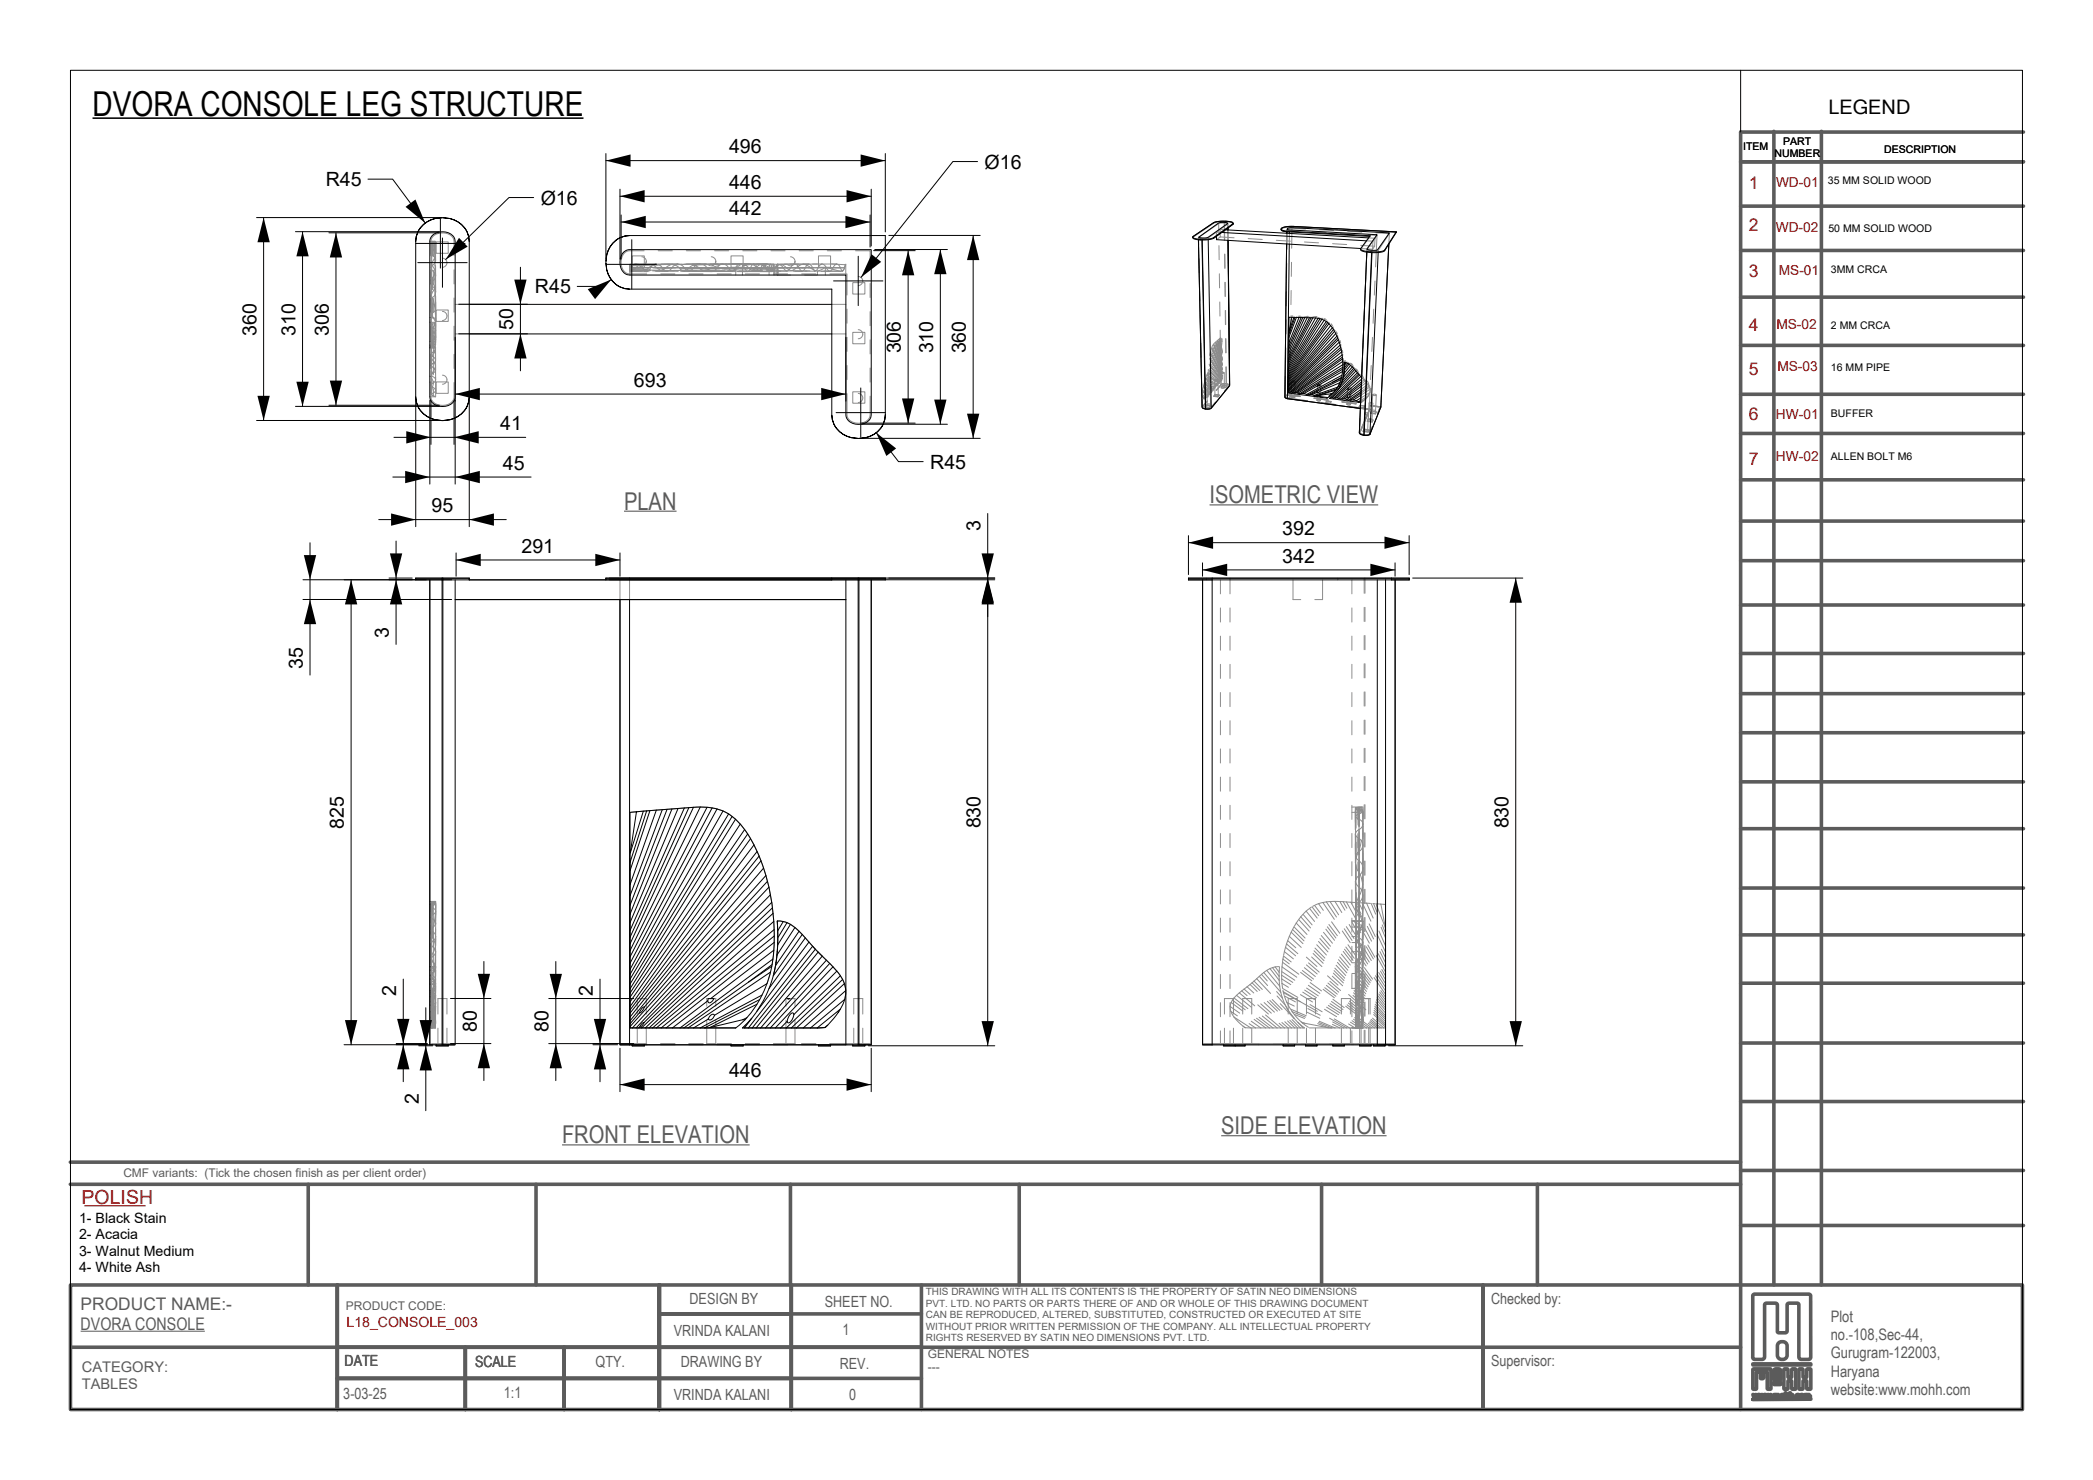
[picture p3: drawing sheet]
<svg xmlns="http://www.w3.org/2000/svg" width="297mm" height="210mm" viewBox="0 0 297 210" stroke-linecap="round" stroke-linejoin="round" font-family="sans-serif">
<defs><g id="words">
<text font-size="4.9" x="13.1" y="16.5">DVORA CONSOLE LEG STRUCTURE</text>
<g font-size="3.5" fill="#5b5b5b">
<text x="171.6" y="71.4">ISOMETRIC VIEW</text>
<text x="88.6" y="72.3">PLAN</text>
<text x="173.3" y="160.9">SIDE ELEVATION</text>
<text x="79.8" y="162.2">FRONT ELEVATION</text>
</g>
<g font-size="2.8">
<text x="259.5" y="16.1">LEGEND</text>
<text x="103.5" y="21.8">496</text>
<text x="139.7" y="23.9">Ø16</text>
<text x="46.2" y="26.4">R45</text>
<text x="76.7" y="29">Ø16</text>
<text x="103.5" y="26.8">446</text>
<text x="103.5" y="30.5">442</text>
<text x="75.9" y="41.6">R45</text>
<text x="36.4" y="47.6" transform="rotate(-90 36.4 47.6)">360</text>
<text x="41.9" y="47.6" transform="rotate(-90 41.9 47.6)">310</text>
<text x="46.7" y="47.6" transform="rotate(-90 46.7 47.6)">306</text>
<text x="72.8" y="46.8" transform="rotate(-90 72.8 46.8)">50</text>
<text x="127.8" y="50.1" transform="rotate(-90 127.8 50.1)">306</text>
<text x="132.4" y="50.1" transform="rotate(-90 132.4 50.1)">310</text>
<text x="137.1" y="50.1" transform="rotate(-90 137.1 50.1)">360</text>
<text x="90" y="54.9">693</text>
<text x="71" y="61">41</text>
<text x="71.4" y="66.7">45</text>
<text x="132" y="66.5">R45</text>
<text x="61.2" y="72.7">95</text>
<text x="139.1" y="75.3" transform="rotate(-90 139.1 75.3)">3</text>
<text x="182" y="76">392</text>
<text x="74" y="78.4">291</text>
<text x="182" y="79.8">342</text>
<text x="43" y="94.9" transform="rotate(-90 43 94.9)">35</text>
<text x="55.2" y="90.5" transform="rotate(-90 55.2 90.5)">3</text>
<text x="48.8" y="117.6" transform="rotate(-90 48.8 117.6)">825</text>
<text x="139.1" y="117.5" transform="rotate(-90 139.1 117.5)">830</text>
<text x="214.1" y="117.5" transform="rotate(-90 214.1 117.5)">830</text>
<text x="56.2" y="141.3" transform="rotate(-90 56.2 141.3)">2</text>
<text x="84.1" y="141.3" transform="rotate(-90 84.1 141.3)">2</text>
<text x="67.6" y="146.4" transform="rotate(-90 67.6 146.4)">80</text>
<text x="77.9" y="146.4" transform="rotate(-90 77.9 146.4)">80</text>
<text x="103.5" y="152.9">446</text>
<text x="59.4" y="156.7" transform="rotate(-90 59.4 156.7)">2</text>
</g>
<text font-size="2.8" fill="#c80000" x="11.6" y="170.9">POLISH</text>
<g font-size="2.5" fill="#c80000">
<text x="248.2" y="26.8">1</text>
<text x="248.2" y="32.8">2</text>
<text x="248.2" y="39.4">3</text>
<text x="248.2" y="47">4</text>
<text x="248.2" y="53.2">5</text>
<text x="248.2" y="59.6">6</text>
<text x="248.2" y="66">7</text>
</g>
<g font-size="2.5" fill="#5b5b5b">
<text x="11.4" y="185.9">PRODUCT NAME:-</text>
<text x="11.4" y="188.7">DVORA CONSOLE</text>
</g>
<g font-size="2.2" fill="#5b5b5b">
<text x="97.8" y="185.1">DESIGN BY</text>
<text x="117" y="185.4">SHEET NO.</text>
<text x="211.6" y="185.1">Checked by:</text>
<text x="95.6" y="189.6">VRINDA KALANI</text>
<text x="119.6" y="189.5">1</text>
<text x="259.8" y="187.6">Plot</text>
<text x="259.8" y="190.1">no.-108,Sec-44,</text>
<text x="48.9" y="193.8">DATE</text>
<text x="67.4" y="193.9">SCALE</text>
<text x="84.5" y="193.9">QTY.</text>
<text x="96.6" y="193.9">DRAWING BY</text>
<text x="119.2" y="194.3">REV.</text>
<text x="211.6" y="193.8">Supervisor:</text>
<text x="259.8" y="192.7">Gurugram-122003,</text>
<text x="259.8" y="195.3">Haryana</text>
<text x="259.8" y="197.9">website:www.mohh.com</text>
<text x="48.7" y="198.4">3-03-25</text>
<text x="71.5" y="198.3">1:1</text>
<text x="95.6" y="198.6">VRINDA KALANI</text>
<text x="120.5" y="198.7">0</text>
</g>
<g font-size="2.1" fill="#5b5b5b">
<text x="11.6" y="194.7">CATEGORY:</text>
<text x="11.6" y="197">TABLES</text>
</g>
<g font-size="2">
<text x="11.2" y="173.5">1- Black Stain</text>
<text x="11.2" y="175.8">2- Acacia</text>
<text x="11.2" y="178.1">3- Walnut Medium</text>
<text x="11.2" y="180.4">4- White Ash</text>
</g>
<text font-size="2" fill="#c80000" x="49.2" y="188.2">L18_CONSOLE_003</text>
<g font-size="1.9" fill="#c80000">
<text x="252" y="26.6">WD-01</text>
<text x="252" y="32.9">WD-02</text>
<text x="252.4" y="39">MS-01</text>
<text x="252.1" y="46.6">MS-02</text>
<text x="252.2" y="52.6">MS-03</text>
<text x="252" y="59.4">HW-01</text>
<text x="252" y="65.5">HW-02</text>
</g>
<g font-size="1.7" fill="#5b5b5b">
<text x="17.5" y="167">CMF variants: (Tick the chosen finish as per client order)</text>
<text x="49.1" y="185.8">PRODUCT CODE:</text>
<text x="131.7" y="192.6">GENERAL NOTES</text>
<text x="131.7" y="194.5">---</text>
</g>
<g font-size="1.5">
<text x="247.4" y="21.3">ITEM</text>
<text x="251.8" y="22.3">NUMBER</text>
<text x="253.1" y="20.6">PART</text>
<text x="267.4" y="21.7">DESCRIPTION</text>
<text x="259.4" y="26.2">35 MM SOLID WOOD</text>
<text x="259.5" y="32.9">50 MM SOLID WOOD</text>
<text x="259.8" y="38.8">3MM CRCA</text>
<text x="259.8" y="46.7">2 MM CRCA</text>
<text x="259.8" y="52.7">16 MM PIPE</text>
<text x="259.8" y="59.1">BUFFER</text>
<text x="259.8" y="65.3">ALLEN BOLT M6</text>
</g>
<g font-size="1.4" fill="#5b5b5b">
<text x="131.4" y="183.8">THIS DRAWING WITH ALL ITS CONTENTS IS THE PROPERTY OF SATIN NEO DIMENSIONS</text>
<text x="131.4" y="185.4">PVT. LTD. NO PARTS OR PARTS THERE OF AND OR WHOLE OF THIS DRAWING DOCUMENT</text>
<text x="131.4" y="187">CAN BE REPRODUCED, ALTERED, SUBSTITUTED, CONSTRUCTED OR EXECUTED AT SITE</text>
<text x="131.4" y="188.7">WITHOUT PRIOR WRITTEN PERMISSION OF THE COMPANY. ALL INTELLECTUAL PROPERTY</text>
<text x="131.4" y="190.3">RIGHTS RESERVED BY SATIN NEO DIMENSIONS PVT. LTD.</text>
</g>
</g></defs>
<!-- layer: Make2D -->
<g fill="none" stroke="#8c8c8c" stroke-width=".14">
<path d="M61 34.2l.3 .1M61.2 36.3v-2.1a1.55 1.55 0 0 1 2-1.1 1.3 1.3 0 0 1 1.2 1.1v2.1M61.2 38.3v2M61.2 35.9v.2M61.2 34.2v1.6l.1-.1a.77 .77 0 0 0 .3-1.3M61.2 39.8l.6-1.2v2.2M61.2 37.4v2M61.2 38.3v2l.5-.7 .1-.4M61.2 34.2v3.8l.5-.7 .1-.4M61.2 34.2h.6v2.7l-.1-.4-.4-.3M61.2 37.3v2M61.2 34.2v2.1"/>
<path d="M61.2 35.3l.1-1.1h.1h-.1l-.1 2.3M61.2 37.8v3.5M61.3 37.4l.4-.8v1.1M61.3 35.8l.4-.7v1.8M61.4 34.2v2.1M61.4 39.4v1.7M61.5 34.2h-.1l-.1 .3M61.5 36.3v-2.1h.2l.1 2.6M61.5 38.3v2M61.7 34.2v1.9M61.7 35.1l-.4-.6-.1 1.9M61.7 36.6l-.4-.8v1.5"/>
<path d="M61.7 34.2l.1 2.7M61.7 37.6l.1 2M61.7 38.1l.1 2.8M61.8 34.6l-.4-.3v1.3M61.8 39.7v2M61.8 34.2v1.5M61.8 38.6l-.5-1.2-.1 2.8M61.8 38v2.9M61.8 37.7v1.5l-.1-.4-.5-.8M61.8 38.8v2.6a1.27 1.27 0 0 0-.5-.9l-.1-.2M61.9 34.3h1.7v1.6h-1.7zM62.8 36.6a.64 .64 0 0 1 .6 .7 .64 .64 0 0 1-.6 .6"/>
<path d="M64.4 38.3v2M89.4 37.5v.9M89.4 38.1l.3 .2M89.4 38.1l1.9 .1M89.7 36.3h1.7v1.6h-1.7zM90.3 37.4a.96 .96 0 0 0-.9 1.1h2.4a.8 .8 0 0 1-.7-.6 .95 .95 0 0 0-.9-.5 .95 .95 0 0 0-.8 .8v.8v-.7M90.5 38h-1.1v.3h2.2M90.6 38h-1.2v.3l2.2 .1M90.6 37.6l-.9 .7 2.6 .1M90.7 38h-1.3v-.5h3.7a2.26 2.26 0 0 0-1.1 1h-.2M90.7 37.6h-1.3v.3l2.6 .1M90.8 37.6h-.2l1 .7"/>
<path d="M91 37.5l-1.6 .1v.4h2M91.1 36.4a.65 .65 0 0 1 .6 .7M91.2 37.6h-1.8M91.4 37.5h-2v.9h2.8M91.4 35.6h-2.1a1.55 1.55 0 0 0-1.1 2 1.3 1.3 0 0 0 1.1 1.3h2.5M91.7 37.1l-.3 .5h1.5M91.7 37.1a.65 .65 0 0 1-.6 .6M91.8 37.5h-2.4v.5h2M91.9 38l-2.5-.1 20.5 .1M92.2 37.5l-2.8 .1v.7l1.4 .1M92.2 38.2h-2.8v.2l1.6 .1M92.3 38h-2.9v.4h1.2"/>
<path d="M92.5 38h7.8M92.6 38.4l2 .1M92.6 37.6l-1 .7h2M92.8 38.4h2.8M93.1 37.5a1.82 1.82 0 0 1 1.2 .8l.4 .2h-1.7M93.4 37.6h-2M93.4 35.6h2M93.6 38.4h2.7M93.8 38.9h2M93.8 37.5h2.4a1.81 1.81 0 0 0-1.2 .8l-.3 .2M93.8 37.6h-1.2l1.2 .8M94.2 38.5h2"/>
<path d="M95.4 37.5h-2M95.4 37.5l-.5 .2-1.1 .7h1M95.6 38.4h3.2M96.2 37.5a1.68 1.68 0 0 1 1.2 .8l.4 .2h-1.2M96.2 37.5h-3.2M96.5 38.1l5.6 .1M96.8 38.4l2.9 .1M96.8 37.5h-1.4a2.9 2.9 0 0 1 1.4 .9 .85 .85 0 0 0 1-.5l.6-.3M96.9 37.5l-3.7 .1M97.4 37.5h2a1.73 1.73 0 0 0-1.3 .8l-.3 .2M97.4 35.6h2M97.6 38.4h2.7"/>
<path d="M97.8 38.9h2M97.8 37.5h-2.4M98.2 37.5h2M99 37.5h-2M99.4 37.5a1.77 1.77 0 0 1 1.2 .8l.5 .2h-2.9M99.6 38.4h3.2M100.1 38.4h-.1l2.9 .1M100.5 37.5l-2.1 .1 1.6 .8M100.5 38h3.9M100.6 38.5h2.2M100.7 38.1h2.4M100.9 37.5h-3.7"/>
<path d="M100.9 36.4a.65 .65 0 0 1 .7 .7M101 37.5h1.6a1.38 1.38 0 0 0-1.1 .8l-.4 .2M101.2 37.6l-.1 .1M101.3 37.6l-.5-.1-.3 .1 .3 .1M101.4 35.6h2M101.6 38.5h2.7M101.6 37.1l-.2 .4h2.7M101.6 37.1a.65 .65 0 0 1-.7 .6M101.7 38.5h2.2l.4-.3a.71 .71 0 0 1 .5-.7 .71 .71 0 0 1 .8 .3l.2 .5 .3 .2h-1.3M101.8 38.9h2M101.8 37.5h-2.4M101.9 37.5h-1.1"/>
<path d="M102 37.7l-.8 .2-1.1 .5h1.2M102.2 37.5h4.2h-3.5M102.5 38.2h3.6M102.6 37.5a1.27 1.27 0 0 1 1 .8l.3 .2M103.2 37.5h-2M103.3 38.4h1.1M103.6 38.4l2 .1M103.7 36.3h1.8v1.6h-1.8zM104 37.5a6.6 6.6 0 0 1 3 .1l.3 .3 .2 .4 .3 .2M104.6 38.5h5M104.8 38.5h2M105.1 38.1l3 .1"/>
<path d="M105.2 37.5h1.8a1.32 1.32 0 0 0-.7 .8l-.2 .2M105.4 37.7v1.3M105.4 37.5h-2M105.4 35.6h2M105.8 38.9h2M106 37.4a1.34 1.34 0 0 0-1.6 1v.6M106.1 37.4h2.7a1.11 1.11 0 0 1 .6 1M106.2 38h13.1M106.5 38.2h3.2M106.7 37.5h-1.1M106.9 37.5h1.5a1.07 1.07 0 0 0-.5 .8l-.1 .1M107 37.5a1.14 1.14 0 0 1 .6 .8v.1l-2 .1"/>
<path d="M107.4 37.5h2.4l.1 1.5M107.9 37.5l-1.2 .9h1.5M108.4 37.4l1.4 .2-.2 .8M108.5 37.5l.4 1h-2.6M108.8 37.4a1.41 1.41 0 0 0-.8 1l-.2 .1h-2.9M109 38.4l.3-.9 .3 .9-2 .1M109.1 38v1M109.3 37.5h-1.4l1.4 .9M109.4 35.6h2M109.7 38.5h2M109.8 38.9h2M109.8 37.5l-.1 .8"/>
<path d="M109.8 38.4v.6M109.8 37.6l.1 .9h-1.1M110.1 37.5h-2.7M110.1 37.8v1.2M110.2 38.4h2M110.3 37.6v1.4v-1.5a1.39 1.39 0 0 1 1.1 .8l.1 .1a.49 .49 0 0 0 .7-.4 .62 .62 0 0 1 .6-.5 .62 .62 0 0 1 .6 .5 .41 .41 0 0 0 .3 .4 .41 .41 0 0 0 .5-.2 .64 .64 0 0 1 .7-.7l.8 1h-1.5M110.3 37.5l.1 1.5-.1-1.2-.1-.3-.1 .5a.38 .38 0 0 1-.4 .4 .38 .38 0 0 1-.4-.3 1.98 1.98 0 0 0-1.9-.6l-2 .2 .2-.2 1.1 .9M110.3 37.7v1.3M110.4 38.2v.8h1.8M110.8 37.5l-1.5 .9h1.2M111.7 37.5h-.9l1.5 .9M111.7 37.6l.4 .1"/>
<path d="M112.2 36.4a.65 .65 0 0 1 .6 .7M112.5 38.5h2M112.8 38.5h1M112.8 37.1a.65 .65 0 0 1-.6 .6M112.8 37.1l-.1 .4h2M113.4 35.6h2M113.8 38.9h2M114 37.5l-.6 .2-.6 .5-.5 .2h2.6M114.8 37.5h-4.5M115.3 37.5h1.4a1.23 1.23 0 0 0-.8 .8l-.2 .2M116 37.5h-2l.6 .2 .8 .6 .6 .2h3.3a1.01 1.01 0 0 0 .7-1M116.1 36.3h1.8v1.6h-1.8z"/>
<path d="M116.7 37.5l.3 .1 .4 .6 .3 .3h-1.2M116.7 37.5h2.1a1.79 1.79 0 0 0-.8 .9l-.3 .1M117 38h2.9M117.1 37.9v1.1M117.4 35.6h2M117.8 38.9h2.4v3M118 37.5l2 .1-.4 .9M118.8 37.5l.3 .1 .5 .9h-2.7M119.3 38.5l-1.8-.5a.93 .93 0 0 0-1 .3l-.5 .2v.5h-1.8M120 37.5v1.5M121.4 35.6h2.1v2.6M121.8 39.2a.64 .64 0 0 1 .6 .7 .64 .64 0 0 1-.6 .6"/>
<path d="M169.3 33.5v.1M169.3 33.6v.1M170.1 33.8h.5v.2M170.2 36.7v2M171.3 33.8h-.7v.3M172.2 31.6v.1M172.2 31.7l-2.9 1.9M172.9 32.8v-1.1l-2.8 2v1M173 34.8v2M173 38.8l.1 2M173 31.7l.7-.1 .1 2.5M173.2 33.6l1.9 .1"/>
<path d="M173.2 33.6l-.6 .4M173.4 33l-.8-.1v.6M173.8 36.1v2M173.9 32.6h-.8l.1 1M174 31.4v.1h-1.1l-.7 .2M174 31.4v.1l.9 .2M174.2 31.7l-.4-.1v2.5M174.2 32.3v-.5l-2.8 2 .1 .2M174.2 32.6l.1 1.5v-1.5M174.2 31.8l.1 .5M177.1 33.9l2 .1M181.1 34.1l2 .1"/>
<path d="M182.6 37.4v2M182.6 33.1v1.5M182.6 32.6v.3M182.6 32.6l.4 .1M182.6 32.5v2.9M183 33.1v1.5M183 32.7v.2M183 32.7l1.2 .1M183.3 37.2l-.1 2M183.3 32.4l-.6 .1M183.3 32.4v2.8M183.3 32.4l2 .1"/>
<path d="M183.5 32.2l-1 .1-.6 .2v-.1l-.1 .1M183.5 32.2l2.3 .1M183.5 32.1v.1M185.1 34.3l2 .2M186.2 32.9l2 .1M187.3 32.6l1.9 .1M187.8 32.4l2 .1M189.1 34.6l2 .1M190.2 33.1l2 .1M191.2 32.8l2 .1M191.8 32.7l2 .1M193.1 34.8l2 .1"/>
<path d="M193.8 39.4l-.1 2M193.9 34.2h.9v1.2M194 35.5l.7 .1-.1 .2M194.2 33.3l1.2 .1M194.2 33.7l.9 .1v1.1M194.4 33.4l-1.3 2v-.1l1.7 .1M195.1 34.9l-.3 .5M195.1 39.9l-.1 2M195.2 33l2 .1M195.4 33.4l-1.4 2-.1 2M195.4 33.4l-.2 4.5M195.4 35.6h-.7v.2"/>
<path d="M195.8 32.9l2.3 .1M197.2 33.1l-1.6 2.4v.3M197.2 33.1l-.1 1.5M61 53.4h.2v2.5l.2 .2 .4 .2M61 45a.8 .8 0 0 1 .8 1M61 48.5h.5M61 49.3h.7M61 49.2h.6M61 56.3h.8M61 45.7h.6M61 54.2h.5M61.2 54.3v2a1.71 1.71 0 0 0 2.4 1.1l.5-.3 .3-.6v-2.2"/>
<path d="M61.2 42.3v2M61.2 46.3v2M61.2 50.3v2M61.2 44.1v4.7M61.2 45.3v.9l.5-.4 .1-.3M61.2 45.7v1.9M61.2 46.4v1.9l.6-.3M61.2 46.2v2.8h.5M61.2 52.6v2.1l.5-.6 .1-.2M61.2 45.8v1.6l.6-.4M61.2 41.3v2M61.2 42.5v2.1l.2-.2a.74 .74 0 0 0 .4-.7"/>
<path d="M61.2 41.8l.5-1.1 .1 2.8M61.2 47.3v1.5l.6-.2M61.2 56l.4 .2M61.2 48.9v2.9M61.2 53.4l.3 .8-.3 1.5M61.2 54.3v1.7l.5-.4 .1-.2M61.2 49.3v1M61.2 51v2.2l.3-.3a.38 .38 0 0 0 .3-.3 .38 .38 0 0 0-.2-.4h-.1v1M61.2 46.4l.5 .3M61.2 41.8v3.5M61.2 48.6l.6-1v2.1M61.2 48.3l.4 .2"/>
<path d="M61.2 42v-.2v1.9M61.2 45v-3a9.9 9.9 0 0 1 .5 4.9l-.5 .6M61.2 50.7l.6-1.1v1.9M61.2 47.5l.4 .2M61.2 46.7l.5-.8-.1-.2 .2 1a2.23 2.23 0 0 1-.5 2l-.1 .2 .3 .2v1.5a.38 .38 0 0 1-.3-.3 .38 .38 0 0 1 .3-.4l.3-.6h-.8M61.3 48.6l-.1 .1M61.4 43.1v2M61.4 47.1v1.8h.4M61.4 47.7l.3 .3 .1 .2M61.4 42.4v1.4M61.4 45.8v1.4M61.5 42.3v2"/>
<path d="M61.5 46.3v2.8l.2 .1-.4 .1M61.5 50.6a.49 .49 0 0 1 .3 .6 .49 .49 0 0 1-.4 .4l-.2 .2 .3 .4zM61.5 55.2v1M61.6 49h-.6M61.7 40.7l-.5-.9v2.3M61.7 45.9l.1 .8M61.8 47.6l-.6-.9v2.3l-.2-.1M61.8 47.2v1.7M61.8 49.3h-.8h.4M61.8 49.6l-.6-1v2M61.8 42.8v2M61.8 51.9l-.6-1.2v1.6"/>
<path d="M61.8 43.7v2M61.8 41.6v3.3M61.8 53.1v-1.2l-.6 1.5M61.8 45.5v2.7l-.1 .3-.2 .1M61.8 50.9v1.6M61.8 49.3v1.8M61.8 51.7v2.2l-.1-.3-.5-.4M61.8 53.5v1.9l-.6-.7M61.8 46.8v2.1M61.8 55.1v1.2M61.8 46.9v1.7M61.8 42.9v2.6a1.03 1.03 0 0 0-.6-.7"/>
<path d="M61.8 42v1.7a1.14 1.14 0 0 0-.5-.8l-.1-.3M61.8 47.7l-.1 1.2-.5-.1M61.8 46.1v1.8v-.1M61.8 45.6v1.3v-.1M61.8 41.4a1.29 1.29 0 0 1-.5 .9l-.1 .3v-1.2M61.9 54.2h1.7v1.6h-1.7zM61.9 44h1.7v1.6h-1.7zM62.8 53.2a.64 .64 0 0 1 .6 .7 .64 .64 0 0 1-.6 .6M62.8 44.2a.64 .64 0 0 1 .6 .6 .64 .64 0 0 1-.6 .7M64.4 42.3v2M64.4 46.3v2M64.4 50.3v2"/>
<path d="M64.6 47.4h2M64.6 43.2h2M118 43.2h2M118 47.4h2M120.2 55.9v2.9a1.55 1.55 0 0 0 2 1.2 1.3 1.3 0 0 0 1.3-1.2v-2.6M120.2 43.9v2M120.2 47.9v2M120.2 51.9v2M121 40.1h1.7v1.6h-1.7zM121 47.2h1.7v1.6h-1.7zM121 55.6h1.7v1.6h-1.7zM121.8 46.8a.64 .64 0 0 1 .6 .6 .64 .64 0 0 1-.6 .7"/>
<path d="M121.8 55.8a.64 .64 0 0 1 .6 .7 .64 .64 0 0 1-.6 .6M123.5 40.2v2M123.5 44.2v2M123.5 48.2v2M123.5 52.2v2M170.2 40.7l.1 2M170.3 44.7l.1 2M170.4 48.7l.1 2M170.5 52.7v2M170.6 56.7v1l.7-.8M170.7 57.8l.4 .1M170.7 57.8l.4 .2"/>
<path d="M170.7 55.5l.7 .6M170.8 55.7l.6 .5M170.8 56.1l.4 .3M170.8 55.4l.7 .6M170.8 54.9l.8 .9M170.9 56.6h.2M170.9 55.9l.5 .4M170.9 55l.8 .9M171 56.5h.1M171 56.5l-.1 .1M171 55.2l.7 .8M171 54.7l.8 1"/>
<path d="M171 54.3l.9 1.2h.1M171 56.5l-.3-.2 .3 .3M171.1 54.4l.8 1.2M171.1 54.6l.8 1.1h-.1M171.2 54.1l.8 1.4M171.2 53.7l.4 .8-.4-.7M171.2 57.4l.6 .1-.2 .3-.6-.1zM171.2 57.5l.6 .1-.2 .2-.6-.1zM171.2 56.4l-.2 .1M171.2 53.8l.6 1M171.3 55.2v2.2l.2 .1 .3-.1M171.3 54l.7 1.2"/>
<path d="M171.3 53.5l.3 .7M171.3 56.9l-.6 .8M171.4 53.1l.1 .3M171.4 56.1v.1M171.4 53.2l.1 .3M171.4 56.2v.1M171.4 53.5h.1M171.4 56.3l-.2 .1M171.4 53.2l.3 .5M171.5 54.1v.2M171.5 52.4a4.5 4.5 0 0 0 .4 2.8l.1 .1M171.5 53.4l.2 .5v-.1h-.3l.1 .3"/>
<path d="M171.5 53.4v.1M171.5 53.4h-.1v-.3h.3v-.1l-.3-.1a10.4 10.4 0 0 0-.8 3.2l.3 .5M171.5 53l.1 .2M171.5 53.3l1.5 .9M171.5 56l-.1 .1M171.5 52.5l1.7 1.5M171.6 54.7l.3 .6M171.6 54.1l.3 .1M171.6 54.3h-.1l.1 .4M171.6 51.7l1.8 2.1h-.2l-1.2 1.5M171.6 53.9l1.2 .6M171.6 53.1l1.5 1.1"/>
<path d="M171.6 55.8l.1 .1M171.6 53.5l1.4 .8M171.6 52.7l1.6 1.3M171.6 52.3l1.7 1.7M171.7 51.8l1.7 2.1M171.7 54.3l1 .3M171.7 54.6v.1h-.1M171.7 50.9l1.6 2.6 .1-.1M171.7 55.9v.1M171.7 52.7v.2M171.7 56h-.2M171.7 54v.1h-.2"/>
<path d="M171.7 51l1.8 2.7-.1-.1M171.7 55.2l-.3 .1-.1-.1 .3-.1 .1 .1 .1 2.2-.2-.1-.3 .1M171.7 53.8h.1M171.7 52.9v.1M171.7 52.9l1.5 1.2-.1 .1M171.8 53.7l1.2 .7M171.8 52.2h-.1M171.8 57.9h-.7M171.8 57.9l-.7 .1M171.8 52.1l1.6 1.8-.1 .1M171.8 54.8h.8M171.8 55.7l-.2 .1"/>
<path d="M171.8 50.1l1.5 3 .1-.1M171.8 50.7l1.6 2.7M171.8 51.3v.1M171.8 50.2l1.6 3M171.8 54.5h.1M171.8 54.9l.2 .3M171.8 51.2l1.7 2.5-.1 .1-1.7-2.3M171.9 54.9h.5v.1M171.9 54.2l.8 .3M171.9 54.5l.8 .2M171.9 54.5v.1M171.9 50.3l1.6 3"/>
<path d="M171.9 50.6h.1M172 49.9l1.4 3.1M172 50.4l1.5 2.9M172 55.2h.1M172 55.3h.1M172 49.4l1.3 3.2 .1-.1M172 49.4l1.5 3.5M172 55.1l.1 .1M172 55.3l.1 .1-.1 .1M172.1 49.5l1.4 3.4M172.1 49.8h.1M172.1 49.7l1.4 3.2"/>
<path d="M172.1 55.4h-.2l-.9 1.1M172.1 49.3l1.3 3.2M172.2 48.9l1.2 3.3M172.2 48.9l1.3 3.5-.1 .1M172.3 49l1.2 3.4-1.2-3.3M172.4 53.9v2.2M172.4 53.9l.3-.1 .1 .1-.3 .1zM172.4 48.8l1 3.1M172.4 55l-.2 .2M172.4 55l-.2 .3M172.4 56.1l.2 .1 .3-.1M172.4 54.8l-.3 .5"/>
<path d="M172.4 56h.6l-.2 .3-.6-.1zM172.4 56l.6 .1-.2 .2-.6-.1zM172.5 57l-.7 .8M172.5 57.1l-.7 .8M172.5 48.6l.9 3M172.6 54.8h-.9M172.6 48.7l.9 3.1M172.6 48.7l.9 3M172.7 54.5v.1M172.7 48.5l.7 2.7M172.7 54.6v.1M172.7 54.7l-.1 .1"/>
<path d="M172.8 48.4l.5 2.1M172.8 48.4l.6 2.4M172.8 53.9l.1 2.2-.2-.1h-.3M172.9 48.5l.6 2.5-.1 .2M172.9 48.5l.6 2.5-.2-.5M173 48.3l.4 2M173 54.2v.1M173 54.3v.1M173 54.4l-.3 .1M173.1 48.2l.2 1.4M173.1 42.8v2M173.1 54.2h-.1"/>
<path d="M173.1 48.3l.4 1.7-.1 .3M173.1 48.2l.4 1.7-.2-.5M173.1 48.1l.2 1M173.1 46.8l.1 3.1M173.2 51.9l.1 2.7M173.2 49.3l-.2-1.2 .3 1.3M173.2 49.3l.1 .1M173.3 52.9v2.1l.1 .1 .3-.1M173.3 49.2l-.1-1.2a2.93 2.93 0 0 0-1.5 2.4M173.3 49.2l-.1 .1M173.3 52.9l.3-.1 .1 .1-.3 .1zM173.3 54h-.1"/>
<path d="M173.3 54.5l-.7 .9M173.3 54.6l-.7 .8M173.3 49.1v.1M173.3 53.2l.2 .1M173.4 50.3l-.1 .2M173.4 48.1v.4M173.4 51.2l-.1 .2 .1 .2M173.4 51.6l.1 .1M173.4 48v.5M173.4 48.5l-.1 .6M173.5 51.8l-.2 .3M173.5 53.3l-.1 .1"/>
<path d="M173.5 52.9l-.1 .1M173.6 54.6l.5 .1-.1 .2-.6-.1zM173.6 54.7h.5l-.1 .3-.6-.1zM173.7 52.9l.1 2.1-.2-.1-.3 .1M173.8 40.1v2M173.9 40.1v2M173.9 44.1v2M173.9 48.1v2M174 48.1v2M174 52.1v2.4h-.6M174 54.4l-.6 .1M174 54.5h-.6"/>
<path d="M174 52.1v2.4l.5 .1M174 54.4l.4 .2M174 54.5l.4 .1M174.4 54.7l-.6 .8M182.4 53.4v2.8M182.4 56.4l.3 .1 2.9 .4M182.5 49.4l-.1 2M182.5 47.4v-2v2M182.5 56.2l.4-.1-.5 .1zM182.5 41.4v2M182.9 45h.1M182.9 56l-.5 .2 .5-.2"/>
<path d="M183 56l-.4 .1-.2 .1M183 56l1.5 .2M183.1 53.2l-.1 2.9 1.5 .1M183.1 56.2l.6 .1-.1 .3-.7-.1 .2-.3 .6 .1-.1 .2-.7-.1M183.1 49.2v2M183.2 45.2l-.1 2M183.2 41.2v2M183.3 54.1l.3-.1 .2 .1-.1 2.2-.1-.1-.3 .1M183.3 54.1l.3-.1 .2 .1-.3 .1zM183.3 44.9v.1M183.5 44.8l-.4 .1M183.7 44.9l-.1 .1"/>
<path d="M183.8 54.2h-.3l-.2-.1v2.2l.1 .1 .3-.1M184 44.9v.1M184.3 44.9h-.1M184.6 44.9h-.2l-.1 .1M184.7 44.9l-.1 .2M184.8 45h.1M184.9 45l.3-.1-.1 .2M184.9 45v.1M185.6 44.9h-.3M185.6 44.9l-.1 .2M185.6 44.9h.1M185.9 45l-.1 .1"/>
<path d="M186 45l.1 .1M186.2 45h.2l-.1 .1M186.5 56.5l2 .3M186.5 56.5l2 .2M186.8 44.9h-.3M186.8 44.9l-.1 .2M186.8 44.9h.1M186.9 56.8l.2 .1 .3-.1M186.9 54.6l.3-.1 .2 .1M186.9 54.6v2.2M187 54.6l.2-.1 .2 .1M187.1 45l-.1 .2"/>
<path d="M187.2 45.1h.1M187.4 45.2h-.1M187.4 54.6l-.1 .1M187.4 45.2h.3M187.4 54.6v2.2l-.2-.1-.3 .1M187.6 57.2l1.9 .3M187.6 57.1l1.9 .3M187.7 45.2l-.1 .1M187.7 45.2h.1M187.9 45.2h.1l-.1 .2M188.1 45.3l.1 .1M188.3 45.5l-.1 .1"/>
<path d="M188.4 45.6h.1M188.4 45.7v.1M188.5 45.7l.1 .1M188.7 45.8l-.1 .1M188.8 56.3l-.1 .2M188.9 45.9l.1 .1-.2 .2M188.9 57l-.7-.1-.1 .3h.7l.1-.2-.6-.1-.2 .2 .7 .1M189 46.1l.1 .1M189.1 46.5l.1-.1v.2M189.3 46.7l-.1 .1M189.3 55.9l-.5 .4M189.3 46.8h.1"/>
<path d="M189.5 46.9l-.1 .1M189.6 55.6l-.3 .3M189.6 47.1l.1 .1-.1 .1M189.7 47.7l.1-.1 .1 .2M189.7 47.3l.1 .1M189.8 55.3l-.2 .3M189.9 47.9l-.1 .1M190 48.1l-.1 .1M190 54.6v.1M190.1 48.3l.1 .1-.2 .2M190.2 49l.1-.1v.3M190.2 48.5v.2"/>
<path d="M190.3 54.6l-.7 1M190.3 54.1l-.1 .2M190.3 49.3l.1 .1M190.4 49.5l-.1 .1M190.4 53.4v.3M190.4 57l2.1 .3M190.4 57l2 .3M190.5 50.4v-.1v.2M190.5 49.7v.1l-.1 .1M190.5 49.9v.2M190.5 51.7h.1v.3M190.6 52.1v.1"/>
<path d="M190.6 50.9h-.1M190.6 52.3l-.1 .1M190.6 52.7l-.1 .4M190.6 52.7h-.1M190.6 50.9l.1 .3M190.6 52.5v.2M190.7 51.2l-.1 .4M190.7 51.2l-.2 .1M190.9 51.2v.2M191 51.2l-.3 .2M191.1 57.3l.2 .2 .3-.1-.3 .1zM191.1 51.3l-.1 .2"/>
<path d="M191.2 55.1l.1 .1M191.3 51.4v.1M191.3 51.5h.1M191.3 51.5v.1M191.5 57.7l2.9 .4M191.5 57.7l2.9 .3-1.4 3.4M191.5 51.5l-.1 .2M191.6 51.5l.2 .1M191.7 55.2h-.3M191.7 55.1l-.1 2.3-.2-.1h-.3M191.7 55.1l-.2-.1-.3 .1-.1 2.2M191.7 55.1l-.4-.1-.1 .1 .1 .1"/>
<path d="M191.8 51.6l.2 .3-.1 .1M191.8 51.6l-.1 .2M192.1 52.1v.1M192.1 52.2h.1M192.3 52.3l-.1 .1M192.4 52.3l.2 .2-.2 .1M192.6 52.6l.1 .2-.1 .1M192.8 52.9v.2M193 57.5l.6 .1-.1 .3-.6-.1 .1-.3 .6 .1-.1 .2-.6-.1M193 53.1l-.1 .1M193 58l1.3 .1M193.1 57.1h.1"/>
<path d="M193.1 53.4l.2-.1 .2 .3-.3 .2M193.2 55.4l-.1 2M193.2 53.6a3.2 3.2 0 0 1 1.2 1.8l-.1 .5 .1-.2M193.3 51.4l-.1 2M193.4 56.8l-.2 .3M193.4 56.8l-.3 .2M193.5 47.4l-.1 2M193.5 53.7l.1 .1M193.6 53.8l.1 .1M193.6 53.8l-.4 .4M193.6 58.7l-.1 2.3a.39 .39 0 0 0 .6 .1M193.6 58.6h.4l.2 .1a.37 .37 0 0 1-.6-.1z"/>
<path d="M193.6 43.4v2M193.8 54l-.6 .5M193.9 54l.2 .1M194.1 54.1l.1 .4-1 .7M194.1 54.1l-.9 .7M194.1 56.2l-.7 .6M194.1 56.2l-1 .6M194.1 59.5l.7 .1-.1 .3-.7-.1 .1-.3 .7 .1-.1 .2-.7-.1M194.2 59.5l.3-.1 .2 .1M194.2 58.7l-.1 2.3a.39 .39 0 0 0-.6 0M194.2 54.5l.1 .2-1.2 .8M194.3 57.2l-.1 2.3 .2 .1 .3-.1"/>
<path d="M194.3 57.2l.3-.1 .2 .1a.37 .37 0 0 1-.5 0zM194.3 55.9l-.5 .7-.6 .5M194.3 58.1l-1.4 3.3 .1-2M194.3 55.8l-.2 .4M194.4 57.6l1.5 .1M194.4 57.5l1.5 .2-.4 1M194.4 55.9l-.1 2.2M194.4 55.7l-1.3 .8M194.4 54.9l-1.3 .9M194.5 55.1v.1M194.5 55.2l-.1 .5M194.5 55.2l-1.4 .9"/>
<path d="M194.6 51.9l-.1 2M194.6 58.4l.7 .1-.1 .2-.7-.1 .1-.3 .7 .1-.1 .3-.7-.1M194.7 58.3l.2 .1 .3-.1M194.7 58.3l.3-.1 .2 .1M194.8 47.9l-.1 2M194.8 56l-.1 2.3M194.8 56l.3-.1 .2 .1-.3 .1zM194.8 57.2l-.1 2.3M194.9 43.9v2M195.3 56l-.1 2.3M195.9 57.8l-.4 1M193 61.5l.5 .2"/>
<path d="M193.5 61.7l-.5-.2 .5 .2M193.5 60.9l.8 .1-.2 .3-.7-.1 .1-.3 .8 .1-.2 .3-.7-.1M194.3 61.7h-.7M194.3 61.6l-.7 .1M194.7 60.6l-.4 1M194.7 60.6l-.4 .9M88 82.3v2.8M89.3 82.3v2.8M171.2 82v.3M173.2 82.3v2M173.2 86.3v2M173.2 90.3v2"/>
<path d="M173.2 94.3v2M173.2 98.3v2M174.5 82v2.3M174.5 86.3v2M174.5 90.3v2M174.5 94.3v2M174.5 98.3v2M183.5 82.3v2.8h1.1M187.7 82.3v2.8h-1.1M189.8 82v.3M191.8 82.3v2M191.8 86.3v2"/>
<path d="M191.8 90.3v2M191.8 94.3v2M191.8 98.3v2M193.6 82v2.2M193.6 86.2v2M193.6 90.2v2M193.6 94.2v2M193.6 98.2v2M193.7 82v2.2M193.7 86.2v2M193.7 90.2v2M193.7 94.2v2"/>
<path d="M193.7 98.2v2M196.6 82v.3M90.3 115.2h-.7M91.2 115.1l-.9 .1M92.2 115l-.9 .1M92.3 115l6.3-.5 2.5 .1 1.1 .3 1.1 .5 1 .8 .9 .9 1.2 1.7 1 2 1 2.4 .7 2.4 .4 2.6 .3 2.5 .1 2.8-.2 2.6M173.2 102.3v2M173.2 106.3v2M173.2 110.3v2M173.2 114.3v2M173.2 118.3v2M174.5 102.3v2"/>
<path d="M174.5 106.3v2M174.5 110.3v2M174.5 114.3v2M174.5 118.3v2M191.8 114.5h1.6v11.5M191.8 115.3h.6M191.8 102.3v2M191.8 106.3v2M191.8 110.3v2M191.8 114.3v2M191.8 118.3v2M192.3 115v2.7"/>
<path d="M192.3 118.3a1.68 1.68 0 0 0 .9 .9 1.15 1.15 0 0 1-.6 1.8 .66 .66 0 0 0 .3 1.1 1.31 1.31 0 0 1-.2 2.3l-.4 .6M192.3 118.3v2.9M192.3 114.6v2M192.3 119.7v2.7M192.4 118.6v2M192.4 115.1h.3M192.4 114.7l.5 .1M192.4 115.3v2.2M192.4 119.5v2.2M192.7 115v1.3M192.7 115h-.2M192.7 118.3v2"/>
<path d="M192.7 115.1h.6M192.7 115.1v1.9M192.7 119v2M192.9 114.8l.3 .1 .2 .2M192.9 114.5l-.5 .1M192.9 114.5h.4l-.9 .1M192.9 114.5v17.6M192.9 114.8h-.5l1 .1M192.9 118v3.2M193.2 119.2l-.5 1.8M193.2 114.7l-.8-.1v6.2M193.2 114.7l-.3 .1"/>
<path d="M193.3 115h-.6M193.3 115.2l-.9 .1M193.4 115.2l-.3 .2a.72 .72 0 0 0-.7 .5l.3 .3a.91 .91 0 0 1 .7 .7M193.4 116.9a1.52 1.52 0 0 1-.9 1.1l-.2 .3M193.4 116.9v2.1M193.4 115.2v.1M193.4 115.3v1.9M193.6 102.2v2M193.6 106.2v2M193.6 110.2v2M193.6 114.2v2M193.6 118.2v2"/>
<path d="M193.7 102.2v2M193.7 106.2v2M193.7 110.2v2M193.7 114.2v2M193.7 118.2v2M61 137.1h.8M61 138.9h.4M61 139.6h.8M61 137.6h.7M61 138.4h.2M61 128.3h.2M61 127.9h.8v4.8"/>
<path d="M61.2 128.2v1.1M61.2 131.3v1.1M61.2 132.4l.2 .7M61.2 138.2v7.6a.78 .78 0 0 0 .6-1.1l-.2-.6-.2-.2v1.9M61.2 138.2l.6 .7M61.2 133.9l.1 11.1M61.2 127.9v9M61.2 133v2.9M61.2 137.3v1.2M61.2 138.5l.2 .4M61.2 132.2v2M61.2 135.9l.6 1.4"/>
<path d="M61.2 128h.3M61.2 130.2l.1 .1a.81 .81 0 0 1 .5 .7l-.1 .3-.5 .5M61.2 128.3v3.7M61.2 132v.4M61.2 136.2v2.3M61.2 128.7l.5 .3 .1 .3M61.2 138.4v.1M61.2 132a1.18 1.18 0 0 1 .6 .8M61.2 138.5l.5 1.1M61.3 137.3a.55 .55 0 0 1 .5 .5l-.6 .4M61.3 128.2h.1v1.4M61.3 128.2h.1v3.4"/>
<path d="M61.3 127.9l.3 .1M61.3 128.3h-.1M61.4 138.9l.4 .7M61.4 133.1l.2 .4 .2 .7M61.4 131.6v1.5M61.4 131.6l-.2 .4M61.5 128.2h.2M61.5 137.9l-.3 .6M61.5 128l-.3 .1h.6M61.5 127.9h-.1M61.5 127.9h-.3M61.5 127.9v17.9"/>
<path d="M61.5 128l.1 .1M61.5 137.9l-.3 .5M61.6 127.9h-.1M61.6 137.2h-.3M61.7 137.6l-.2 .3M61.7 128h-.2M61.7 127.9h-.2M61.7 128.3h-.1M61.7 139.8v3.2M61.7 139.6l-.5 1 .5 .9-.4 .8M61.8 139.6v.3l-.2 .6M61.8 137.3l-.3 .6"/>
<path d="M61.8 128.1l-.3 .1M61.8 135.6v1.7M61.8 136.7l-.1 2.9M61.8 139l-.3 .2a.24 .24 0 0 0-.3 .2 .24 .24 0 0 0 .3 .3h.1M61.8 138.7l-.1 3.5M61.8 139.9l-.1 .3-.5 .4 .3 .3a.36 .36 0 0 1 .2 .5l-.4 .3v.3a1.11 1.11 0 0 1 .5 .8M61.8 134.2l-.6 1.7M61.8 139.4v3.1M61.8 128.3l-.6 .3M61.8 132.2v2M61.8 131.6v2M61.8 134.7v4.4"/>
<path d="M61.8 137.2l-.1 .4M61.8 136.2v2M61.8 131.8v5.6M61.8 129.3l-.1 .3-.5 .4M61.8 128v2.2M61.8 137.2l-.2 .5a.71 .71 0 0 0-.4 .7 .71 .71 0 0 0 .4 .6 .79 .79 0 0 1-.2 1.2v5.6l.3-.3M61.8 137.2v5.3M61.8 128.4l-.1 2-.3 1.2M61.8 132.8a.94 .94 0 0 1-.5 .8 .57 .57 0 0 0 .3 .9 .87 .87 0 0 1-.3 1.3 .57 .57 0 0 0 .3 .8l.2 .6M61.8 132.8v1.4M89.4 121v.6M109.3 138l-.5 1.6"/>
<path d="M109.7 136.1l-.1 .8M110.3 130.7v.1M110.4 130.7a4.7 4.7 0 0 1 3.6 2l1.3 1.6M115.7 134.7l.4 .4M116.7 135.7l1.3 1.3a5.2 5.2 0 0 1 2 4.2l-.1 .6M173.2 122.3v1.9M173.2 126.2v2M173.2 130.2v2M173.2 134.2v2M173.2 138.2v2M174.5 122.3v1.9M174.5 126.2v2"/>
<path d="M174.5 130.2v2M174.5 134.2v2M174.5 138.2v2M177.4 139.7l-.4 .3M177.4 139.7l1 1M177.7 139.4l-.3 .3M177.7 139.4l1.1 1.1M178 139.2l-.3 .2M178 139.2l1.1 1.2M178.3 138.9l-.3 .3M178.3 138.9l2 2M178.7 138.5l-.4 .4"/>
<path d="M178.7 138.5l1.2 1.3M179 138.2l-.3 .3M179 138.2l.8 1M179.3 138l-.3 .2M179.3 138l2.4 2.8M179.8 137.7l-.5 .3M179.8 137.7l1.8 2.2M180.2 137.4l-.4 .3M180.2 137.4l1.3 1.7M180.6 137.3l-.4 .1M180.6 137.3l.9 1.2M181 137.2l-.4 .1"/>
<path d="M181 137.2l.5 .7M181.5 138.5v.6M181.5 137.9v.6M181.5 137.1l-.5 .1M181.5 139.1l.1 .8M181.6 137.2l-.1 .7M181.6 139.9l.1 .9M181.9 138.4v.5M181.9 138.4v-.6l1.8 1.3M181.9 138.4l1.6 1M181.9 138.9v.6M181.9 138.9l1.3 .8"/>
<path d="M181.9 139.5l.1 .7M181.9 139.5l.9 .6M181.9 137.2v.6M181.9 137.2l2.1 1.4M182 136.6l-.1 .6M182.1 136.1l-.1 .4 2.3 1.7M182.1 136.1v-.5l1.1 .9M182.1 136.1l.9 .7M182.3 135l-.1 .5M182.3 135l1.2 1M182.4 134.4l-.1 .6M182.4 134.4l1.5 1.2"/>
<path d="M182.6 133.9l-.2 .5M182.6 133.9l.1-.5 1.2 1.1M182.6 133.9l1.6 1.4M183 132.8l-.3 .6M183 132.8l1.7 1.6M183.2 132.3l-.2 .5M183.2 132.3l1.7 1.6M183.4 131.9l.2-.4 1.6 1.6M183.4 131.9l-.2 .4M183.4 131.9l1.6 1.6M183.9 131l-.2 .4M183.9 131l1.6 1.6"/>
<path d="M184.2 130.5l-.3 .5M184.6 138l1.6 1.2M184.6 130.1l-.3 .4 1.5 1.6M184.6 130.1l.3-.4 1.3 1.5M184.6 130.1l1.4 1.5M184.8 137.7l1.6 1.2M185.1 137.3l1.6 1.2M185.3 129.3l-.3 .3M185.3 129.3l1.2 1.4M185.4 135.8l1.5 1.3M185.4 136.9l1.5 1.3M185.7 139.8l1.6 1.1"/>
<path d="M185.7 136.6l1.5 1.3M185.7 128.9l-.4 .4M185.9 139.4l1.6 1.2M186.1 128.7l-.3 .2 1.1 1.4M186.1 135.8l1.5 1.3M186.2 128.6l.9 1.3M186.3 128.6l.2-.2 .9 1.2M186.3 135.3l1.5 1.4M186.5 134.9l1.4 1.4M186.6 134.5l1.4 1.4M186.9 134l1.3 1.5M187.1 133.6l1.3 1.5"/>
<path d="M187.1 128.2l-.5 .2M187.1 128.2l.7 1M187.3 133.1l1.3 1.5M187.5 132.7l1.3 1.5M187.7 128l-.6 .2M187.7 128l1.7 2.4M187.8 132.3l1.3 1.5M188.1 131.8l1.3 1.6M188.2 139.8l1.6 1.2M188.2 128h-.5M188.2 128l.5-.1 1.3 1.9M188.2 128l1.5 2.1"/>
<path d="M188.4 131.5l1.2 1.6M188.4 138.4l1.5 1.4M188.4 139.5l1.6 1.3M188.6 131.2l1.2 1.6M188.7 139.2l1.5 1.3M189 130.8l1.1 1.6M189.1 138.5l1.4 1.4M189.2 138.1l1.4 1.4M189.3 137.7l1.4 1.4M189.4 137.4l1.4 1.4M189.4 127.9h.7M189.4 127.9h-.6"/>
<path d="M189.4 127.9l1 1.6M189.6 136.9l1.4 1.5M189.8 136.5l1.3 1.5M189.9 136.1l1.4 1.5M190.1 135.8l1.3 1.5M190.4 135.4l1.2 1.5M190.5 132.1l1.1 1.6M190.6 127.9l.5 .1 1.3 2.3M190.6 127.9h-.5l.8 1.2M190.6 127.9l.5 1M190.6 135l1.2 1.6M190.8 131.8l1.1 1.6"/>
<path d="M190.8 134.7l1.2 1.6M191 134.4l1.2 1.6M191.1 131.5l1 1.6M191.1 128h.6M191.3 134l1.1 1.7M191.5 131.2l1 1.7M191.7 128h.6M191.7 128l1.1 2M191.8 130.7h1.6l-.2 .8M191.8 131.5h1.4M191.8 132.9h.6M191.8 136.6h1.3"/>
<path d="M191.8 135h1.5M191.8 138.2v2h1.1M191.8 133.7h.8M191.8 138.1h.7M191.8 122.3v1.9M191.8 126.2v2M191.8 130.2v2M191.8 134.2v2M191.9 130.9l1 1.7M192.1 130.6l1 1.7M192.3 137.1a1.3 1.3 0 0 0 .7 1.1l.3 .7 .1 .7M192.3 125a2.06 2.06 0 0 0 .9 1.2l.2 .7"/>
<path d="M192.3 125v1.4M192.3 139.9l1.4 1.4M192.3 122.4l.2 .7 .2 .4M192.4 123.2v2M192.4 132.8l.2 .6a2.05 2.05 0 0 1 .8 1.4M192.4 132.8v1.5M192.4 136.7l.5 .5M192.4 136.7v1.6M192.4 132.6l.1 .2a1.77 1.77 0 0 1 .9 .9 1.29 1.29 0 0 1-.8 .7l-.2 .3M192.4 132.6v1.9M192.4 120.7v3.9M192.4 127.2v3.3"/>
<path d="M192.4 139l.1 .2a1.88 1.88 0 0 1 .9 1.3M192.4 139v2.4M192.4 134.7l.2 .2a1.26 1.26 0 0 1 .8 .8l-.2 .3-.6 .4-.2 .3M192.4 134.7v3.8M192.4 130.9l.8 .4 .2 .3M192.4 130.9v2.2M192.4 136.3v2M192.4 132.4v2.1v-2M192.4 122.6v2.2M192.4 138.5l.5 1.7M192.4 133.1l.2 .6M192.4 124.7v3.9"/>
<path d="M192.4 129.9v3.3M192.4 139.3v2M192.4 126.6l.1 4.1M192.4 136.4l.1 2M192.4 121.7l-.1 .7M192.4 132.9v.2M192.5 135.2v10.6v-1.4M192.5 133.9v2.8M192.5 138.1l-.1 .4M192.5 139.5l1.3 1.5M192.5 130.8v3.9M192.5 136.7l.8 1.5"/>
<path d="M192.5 136.7v3.2M192.6 139.2l1.3 1.5M192.6 133.7l.5 .8 .2 .5M192.7 136.1l-.3 .3-.1 .5v4.7M192.7 136.1v6.4M192.7 122.3v1.2M192.7 123.5a3.1 3.1 0 0 1 0 3.8 2.39 2.39 0 0 0 .3 2.6l.3 1M192.7 138.8l1.3 1.5M192.7 121l-.3 .7M192.7 135.4l1.2 1.6M192.8 128.1l-.5-.1 .8 1.6M192.8 128.1h.5l1.2 2.6"/>
<path d="M192.8 128.1l.6 1.2M192.9 132.1l-.5 .5M192.9 132.1v1.5M192.9 137.2a.65 .65 0 0 1 .5 .6 .65 .65 0 0 1-.5 .6l-.5 .6M192.9 137.2v1.3M192.9 132.1l-.5 .8M192.9 122v20.8M192.9 138.5l1.3 1.5M192.9 136.2v9.6l-1.3-.8M193 135.1l1.1 1.7M193.1 138.1l1.2 1.6M193.1 136.6l-.4 .7-.2 .8"/>
<path d="M193.2 131.5l-.3 .6M193.2 137.8l1.2 1.6M193.2 130.7l-.8 .2M193.2 134.8l1.1 1.7M193.3 138.2l-.4 .7a.81 .81 0 0 0 0 1.4l.4 .6M193.3 136.7v1.5M193.3 135a2.36 2.36 0 0 1-.2 1.6M193.3 138.2v2.7M193.3 134.9l-.8 1.8M193.3 130.9l-.3 .9a1.57 1.57 0 0 0-.1 2.1l.4 1M193.3 132.4v2.5M193.3 139v2"/>
<path d="M193.3 129.8v1.1M193.4 132.1l.9 1.7M193.4 134.2l-.1 3.8M193.4 139.3l-.1 2M193.4 128.4v2.3M193.4 131v2M193.4 137.6l1.2 1.6M193.4 124.4v3.4M193.4 135v2M193.4 130.2v2M193.4 137.6v2M193.4 124.7v5.3"/>
<path d="M193.4 120.4v3.4M193.4 139.2v2.5M193.4 135.3v2M193.4 131v3M193.4 131.6l-.2 .3-.3 .2M193.4 131.6v4M193.4 126.9a1.98 1.98 0 0 1-.8 1.5 .93 .93 0 0 0 .4 1.3l.3 .4 .1 .6M193.4 126.9v2.1M193.4 134.8l-.1 .4a1.38 1.38 0 0 1-.6 .9M193.4 134.8v5.1M193.4 130.7a2.38 2.38 0 0 1-.9 1.6l-.1 .5M193.4 130.7v2.6"/>
<path d="M193.4 139.6a2.19 2.19 0 0 1-.9 1.8l-.1 .4M193.4 139.6v1.2M193.4 128.1h.5M193.6 134.6l1 1.7M193.6 122.2v2M193.6 126.2v2M193.6 130.2v2M193.6 134.2v2M193.6 138.2v2M193.6 137.3l1.2 1.6M193.7 131.8l.9 1.7M193.7 122.2v2"/>
<path d="M193.7 126.2v2M193.7 130.2v2M193.7 134.2v2M193.7 138.2v2M193.9 134.3l1 1.7M193.9 128.1l.6 .1M193.9 128.1l1 2.2M194 131.4l.9 1.8M194.1 134.1l1 1.7M194.3 131.1l.9 1.8M194.6 128.2l.6 1.5M194.8 128.2h.1l.5 1.2"/>
<path d="M195 138.7l1.6 2.4M195 128.2h.1M195.2 138.4l1.4 2.2M195.3 128.2l1.3 3.4M195.3 135.6l1.3 2.3M195.4 128.2l.6 .1 .6 3.3M195.4 132.5l1.2 2.6M195.4 138.2l1.2 1.9M195.6 135.3l1 2M195.6 138l1 1.6M195.7 132.1l.9 2.1M195.8 135l.8 1.6"/>
<path d="M195.9 137.8l.7 1.2M196 128.3h.5M196 131.5l.6 1.6M196 134.7l.6 1.2M196.1 137.5l.5 1M196.1 131.2l.5 1.2M196.6 131.6v.4M61 141.4h.2M61 140.5h.6M61 142.6h.5M61.2 148.1v.1M61.2 140.8l.1 .5"/>
<path d="M61.2 143.5l.1 .3M61.2 142.9l.1 2.9-.1-1.1M61.2 143.3v.2M61.2 141.4l.1 .5 .2 .7M61.3 140.5v1.8M61.3 148.2h1.4M61.3 148.1h3.1M61.3 142.3l.4 .7M61.3 145l.4 .5M61.3 140.3l-.1 .4v5.1v-2.3M61.4 141.3l.3 .4 .1 .5M61.5 145.8h-.2"/>
<path d="M61.5 142.6a6.9 6.9 0 0 1 .1 3.2M61.6 140.5l-.4 .9M61.7 143l-.4 .7 .4 .7-.4 .6M61.7 144.2v1.3M61.7 142.7v3.1M61.7 144.5v1.3M61.8 142.7l-.1 3.1M61.8 142.9v2.9M61.8 142.8l-.2 .6a1.61 1.61 0 0 0-.2 1.9l.1 .5h-.5M61.8 142.8v3h-.8M61.8 142.2a1.1 1.1 0 0 1-.4 1M61.8 142.2l-.1 3.6"/>
<path d="M61.9 148.2h1.7M62.1 145.9v2.2h1.3v-2.2M62.1 143.9v-2.2h1.3v2.2M62.8 148.2h1.6M64.4 148.1v.1M88.1 148.1v.1M88.2 148.2h3.6M88.2 148.1h3.6M90.4 145.9v2.2h1.3v-2.2M90.4 143.9v-2.2h1.3v2.2M90.4 141.7h1.3M93.8 148.2h2"/>
<path d="M93.8 148.1h2M97.8 148.2h2M97.8 148.1h2M100.3 144.8v3.3h1.3v-3.3M100.3 142.8v-1.1h1.3v1.1M100.3 141.7h.2M100.7 145.8h-.6M101.3 141.7h.3M101.8 148.1h2M105.5 148.2h-3.7M105.8 148.2h2M105.8 148.1h2"/>
<path d="M106.7 144.5l-1.3 1.3h.2M109.8 148.2h2M109.8 148.1h2M111.5 144.8v3.3h1.3v-3.3M111.5 141.7h.2M112.1 141.7h.7v1.1M112.8 141.7h-1.3v1.1M113.8 148.2h2M113.8 148.1h2M117.1 145.8h-.1M117.8 148.1h2.4v.1h-4.1M120.3 148.1h3.1"/>
<path d="M120.3 148.2h1.5M121 148.2h1.7M121.2 145.9v2.2h1.2v-2.2M121.2 143.9v-2.2h1.2v2.2M121.9 148.2h1.5M123.5 148.1v.1M170.8 148.1v.1M173.2 142.2v2M173.2 146.2v2M173.3 148.1v.1M173.4 148.1h1.1M173.8 143.9v-2.2h1.2v2.2"/>
<path d="M173.8 145.9v2.2M174.5 146.2v2h-1.1M174.5 142.2v2M174.6 142.8l.1 .7M174.6 142.8l1.3 .9M174.7 143.5l.4 .8M174.7 143.5l.9 .6M174.7 142.2l-.1 .6M174.7 142.2l1.7 1.2M174.9 141.9l-.2 .3M174.9 141.9l1.8 1.4M175 145.9v2.2"/>
<path d="M175.1 148.2v.2M175.1 141.6l-.2 .3M175.1 141.6l2 1.5M175.1 144.3l1.3 1.3M175.1 144.3l2.4 1.5h7.6l-.9-.7M175.5 141.2l-.4 .4M175.5 141.2l2.1 1.7M175.9 140.9l-.4 .3M175.9 140.9l2.2 1.8M176.2 140.6l-.3 .3M176.2 140.6l.8 .7M176.3 143.9v-2.2h1.3v2.2"/>
<path d="M176.3 145.9v2.2M176.4 145.6l.3 .2M176.5 140.3l-.3 .3M176.5 140.3l.9 .8M176.7 145.8h.8M177 140l-.5 .3M177 140l.9 .9M177.3 145.2l.9 .6M177.6 144.9l1.3 .9M177.6 145.9v2.2M178 144.6l1.6 1.2M178.3 144.5l1.8 1.3"/>
<path d="M178.5 142.6l1.5 1.3M178.7 144.3l1.9 1.5M178.9 142.4l1.5 1.3M179.1 144.1l2.1 1.7M179.4 142.2l1.5 1.4M179.6 144l2.2 1.8M179.8 142.1l1.5 1.4M180.2 141.9l1.4 1.4M180.5 141.8l1.4 1.4M180.6 148.1h-9.8M180.6 148.2h-9.8M181.2 140.7l.8 .9"/>
<path d="M181.2 141.3l1.2 1.3M181.5 145.2l.8 .6M181.7 142.4l1.9 2.1M181.7 140.8l.3 .8M181.9 145.1l.9 .7M182 141.6l.4 1M182 140.2l2.2 1.3M182.1 140.5v.2M182.1 140.7l2.4 1.4M182.1 140.7v.1M182.1 140.8l.1 .4M182.1 140.8l2.4 1.3"/>
<path d="M182.3 141.3l1.5 .8M182.3 141.4l.3 .8M182.3 145l1 .8M182.4 142.6l1.2 1.9M182.4 142.7l1.2 1.8M182.6 142.2l.5 1 2.3 .9M182.6 142.2l1.1 .5M182.7 144.8l1 1M182.8 143.9v-2.2h1.3v2.2M182.8 145.9v2.2M183 144.7l1.1 1.1M183.2 143.3l.2 .2"/>
<path d="M183.3 144.6l1.2 1.2M183.4 143.5l.2 .3M183.4 143.5l1.9 .8M183.6 143.9l1.5 .6M183.6 144.5l.6 .6M183.7 144l1 1M184.1 145.9v2.2M184.2 145.1l.7 .7M184.5 142.1l2.4 1.4M184.5 141.1l1.8 1.1M184.6 148.2h-4M184.6 148.1h-4"/>
<path d="M184.7 145l.4 .2M184.7 145l.2 .2M184.9 145.2l.8 .6M184.9 145.2h.2M184.9 140.8l1.7 1M185.1 145.2l3.4 .6M185.1 140.5l1.7 1.1M185.4 143.9v-2.2h1.3v2.2M185.4 145.9v2.2M185.4 140.2l1.7 1.1M185.5 143.6l1.8 .9M185.6 143.1l1.8 .9"/>
<path d="M185.8 145.8h10.8M185.9 142.5l1.7 1M186.7 145.9v2.2M187 145.2l1.5 .6M187.1 145.1l1.9 .7M187.2 144.9l2.2 .9M187.8 140.4l1.6 1.2M188 143.2l1.7 1M188 140.1l1.6 1.2M188.3 142.9l1.6 1.1M188.5 145.8h.4M188.5 142.6l1.7 1.1"/>
<path d="M188.6 148.2h-4M188.6 148.1h-4M188.7 144.5l2.4 1.3M188.7 142.4l1.7 1.1M188.9 142.1l1.7 1.1M189.1 145.3l1 .5M189.1 145l1.6 .8M189.1 141.8l1.7 1.2M189.3 144.6l2.2 1.2M190.4 143.9v-2.2h1.2v2.2M190.4 145.9v2.2M191 142.8l1.6 1.2"/>
<path d="M191.2 142.6l1.6 1.2M191.3 142.3l1.6 1.3M191.4 145.3l.9 .5M191.4 141.1l2.4 2.2M191.5 142l1.5 1.3M191.6 145.9v2.2M191.7 141.8l1.6 1.3M191.8 145.8h1.2M191.8 142.2v2M191.8 146.2v2M191.9 144.8l1.5 1M192 141.2l1.5 1.4"/>
<path d="M192 148.1v.1M192.1 144.6l1.8 1.2M192.1 140.8l1.4 1.4M192.2 140.5l1.4 1.4M192.2 144.4l2.1 1.4M192.2 140.2l1.4 1.4M192.4 141.8l.1 .4 .2 .3M192.4 141.8v1M192.4 144.1l2.3 1.7M192.4 143.2l.6 2.6M192.4 143.2v2.6v-2.2M192.4 140.3v2"/>
<path d="M192.4 144.8v1M192.4 143.4l.1 2.4h.1M192.4 140.3l.1 2M192.4 145.8h1M192.5 143.3v2.5M192.5 140.4v2M192.5 144.3v1.5M192.5 142.2l.7 1.1M192.6 148.2h-3.9M192.6 148.1h-3.9M192.6 145.8h-.1M192.7 142.9v2.9"/>
<path d="M192.7 142.5v3.3a1.16 1.16 0 0 0 .7-1.1M192.7 142.5l.5 .6 .2 1.3M192.9 140.2l.3 1.3 .1 2M192.9 143v2.8M192.9 145.9v2.2M193 145.8h-.6M193.1 141.7h1.3v2.2M193.1 141.7v2.2M193.1 145.9v2.2M193.2 144l.1 .6M193.2 143.2l.1 .5-.1 1.5M193.2 141.7v.1l.1-.1 .1 .3-.2 .3"/>
<path d="M193.2 145.7h.1M193.2 143.6v.1M193.2 145.1h.1M193.2 142.9l-.1 .2M193.2 143.9l.1 .1M193.2 144.7l.1-.1-.1 1.2v-.5M193.2 145.2l-.5 .6M193.2 143.3l-.3 .4a.59 .59 0 0 0-.3 .6 .59 .59 0 0 0 .3 .5l.3 .4M193.3 142.2l-.1 1.1M193.3 140.9l-.8 1.2M193.3 141.7l-.1 .4M193.3 143l-.1 2.1-.1 .5"/>
<path d="M193.3 140v2.9l-.1 .5M193.3 143.3v2.5M193.3 144.5l-.1 1.3M193.3 144.5v1.3M193.3 143.5v1M193.3 144l-.1 .6M193.4 141.6l-.1 1.9M193.4 143.7v2.1M193.4 143.9l-.2-.2 .2 1.2-.2 .2v-.3l.2-.8M193.4 142.8l-.1 1.2M193.4 141.9v3.9M193.4 144.2v1.6"/>
<path d="M193.4 140.5a2.85 2.85 0 0 1-.7 1.6l-.3 1.1M193.4 140.5v1.7M193.4 144.4v.3M193.4 144.7a1.15 1.15 0 0 1-.7 1.1M193.6 142.2v2M193.6 146.2v2M193.7 142.2v2M193.7 146.2v2M194.2 145.2l.9 .6M194.2 141.7v2.2M194.2 145.9v2.2M194.3 145l1.1 .8"/>
<path d="M194.4 141.7h-1.5v2.2M194.4 145.9v2.2M194.5 144.8l1.2 1M194.6 144.6l1.4 1.2M194.8 144.5l1.6 1.3M194.9 143.9l1.7 1.6M194.9 143.6l1.7 1.7M195 143.3l1.6 1.7M195 143l1.6 1.6M195.1 142.8l1.5 1.6M195.1 142.5l1.5 1.6M195.2 142.2l1.4 1.5"/>
<path d="M195.3 148.1v.1M195.3 144.6l1.3 1.1M195.3 141.8l1.3 1.5M195.4 141.6l1.2 1.4M195.5 141.3l1.1 1.4M195.7 141l.9 1.3M195.8 140.8l.8 1.1M195.9 140.5l.7 1M197.8 148.1h-5.1M197.8 148.2h-5.1M197.8 148.1v.1"/>
</g>
<g fill="none" stroke="#000" stroke-width=".14">
<path d="M59 34.2v22.1zM60.1 31.8a4 4 0 0 1 2.6-.9 3.5 3.5 0 0 0-3.7 3.3 3.2 3.2 0 0 1 1.1-2.4zM61.3 33.4a2.08 2.08 0 0 1 3.2 .5l.1 22.4a1.59 1.59 0 0 1-1.9 1.4 1.53 1.53 0 0 1-1.7-1.4v-22.1v-.3zM62.7 30.9h.1zM62.8 30.9a3.5 3.5 0 0 1 3.8 3.3 3.5 3.5 0 0 0-3.8-3.3zM66.6 34.2v22.1zM86 37.3a3.5 3.5 0 0 0 3.3 3.7 3.5 3.5 0 0 1-3.3-3.7zM86 37.2v.1zM86.9 34.5a4 4 0 0 0-.9 2.7 3.5 3.5 0 0 1 3.3-3.8 3.2 3.2 0 0 0-2.4 1.1zM88.5 35.7l.5-.2 .3-.1h34.3v23.4a1.71 1.71 0 0 1-2.2 1.4 1.46 1.46 0 0 1-1.4-1.4v-19.8h-30.7a1.72 1.72 0 0 1-1.3-2.2l.3-.8zM89.3 33.4h36.3zM125.6 33.4v25.4z"/>
<path d="M169.3 33.6v.1M169.3 33.7a4.7 4.7 0 0 0 2.9 0M169.3 33.8l.6 .2h.4v-.1M170.1 34l.5 23.8M170.6 34l.5 24-.5-.1M170.6 34.1l.5 23.9h.7M171.5 34l.4 23.9 2.6-3.2-.2-20.6 .2 20.6M172.2 33.8l-1 .2h-.9v-.1M173.4 33l20.5 1.2M173.9 32.6l20.3 1.1M174 31.4l-1.7 .1-3 2.1M174 31.4l.9 .2"/>
<path d="M174.2 31.6l-.6-.1-.7 .1-2.8 2.1 .6 .1 .7-.1 2.8-2M174.2 32.3v.3M174.3 32.3v.3M175 31.7v.1M175 31.7l-2.8 2v.1M175 31.8l-2.8 2M175 31.7h.1M175 31.8h.1M181.8 32.6a1.02 1.02 0 0 1 1.1-.5l15.2 .8M181.8 32.6l.3 .2 .7 .1M181.8 32.5l.3 .2 .7 .1 11.6 .6-1.3 1.9-20.5-1.3v-.5M182.6 34.6l-.3 21.7"/>
<path d="M182.6 32.9v.2M182.8 32.9l11.6 .6M182.8 32.8v.1M183 34.6l-.3 22M183 32.9v.2M193.1 35.3v.1M193.1 35.3l.5 .3 .9 .1v.1l-.9-.1-.5-.3M194 35.8l-1.1 25.6M194 35.3l1.4-2-12.4-.7h-.3v-.2l.6-.1 13.9 .7-1.7 2.5h-.8l-.7-.1M194.6 35.8l-1.1 25.9-.6-.2M194.7 35.8l-1.1 25.9 .5 .1 .3-.2M195.6 35.8l-1.2 25.8"/>
<path d="M196.5 35.5v.1M197.1 34.6l-1.2 23.1-1.5 3.9M198.1 32.9l-1.6 2.6a2.71 2.71 0 0 1-1.9 .2v.1a3.2 3.2 0 0 0 1.9-.2M198.1 32.9l-1.6 2.7M59 56.3a3.5 3.5 0 0 0 3.7 3.4 3.5 3.5 0 0 1-3.7-3.4zM62.7 59.7h.1zM62.8 59.7a3.5 3.5 0 0 0 3.8-3.4 3.5 3.5 0 0 1-3.8 3.4zM66.6 47.4h51.4zM66.6 43.2h51.4zM89.3 41h28.7zM118 58.8a3.5 3.5 0 0 0 3.8 3.4 3.5 3.5 0 0 1-3.8-3.4zM118 41v17.8z"/>
<path d="M182.3 56.4l.4 .2M182.7 56.6l10.3 1.4M182.7 55.7l5.6 .8M182.8 55.1v.2M182.8 54.4v.2M182.8 55.6l-.1 .1M182.8 55.6l.1 .1M182.8 53.5l.1 .2M182.8 52.5l.1 .3M182.8 55.5v.1M182.8 55.3l.1 .1M182.8 54.9v.2"/>
<path d="M182.8 54.6l.1 .1M182.8 51.2l.1 .6M182.8 54.1v.3M182.9 53.7v.2M182.9 49.6v.8M182.9 55.4l-.1 .1M182.9 52.8v.1M182.9 54.7l-.1 .2M182.9 47.5v.4M182.9 53.9l-.1 .2M182.9 50.8l-.1 .4M182.9 47.3v.2"/>
<path d="M182.9 52.9l-.1 .6M182.9 47.9l.1 .6M182.9 49.1v.5M182.9 45v2.3M182.9 51.8l-.1 .7M182.9 47v.3M182.9 50.4v.4M183 48.5l-.1 .6M183.1 55.6l.3 .1M183.1 55.6l-.2 .1M183.3 45l-.4 2M183.3 54.9l-.4 .5"/>
<path d="M183.4 55.5h.1M183.4 54.8h.1M183.4 55.7l.2 .1M183.6 45l-.7 2M183.8 45l-.9 2.5M183.8 55.7l-.2 .1M184 45l-1.1 2.9M184 55.7h-.2M184 55.7l.2 .1M184.2 55.8l.2 .1M184.3 45l-1.3 3.5M184.6 45.1l-1.7 4"/>
<path d="M184.7 55.8l-.3 .1M184.9 45.1l-2 4.5M185.1 55.8h-.4M185.1 55.8l.5 .2M185.1 45.1l-2.2 4.9M185.5 45.1l-2.6 5.3M185.8 45.1l-2.9 5.7M185.8 56h-.2M186.1 45.1l-3.3 6.1M186.2 56h-.4M186.2 56l.3 .1M186.3 45.1l-3.4 6.4"/>
<path d="M186.7 45.1l-3.8 6.7M187 55.6l-.8 .4M187 54.7l-1.9 1.1M187 54.7l.1 .2M187 56.2h-.3l1.7 .2-.1 .1M187 54.6h.1M187 54.6v.1M187 54.6l.3 .1M187 55.5v.1M187 45.2l-4.1 6.9M187.1 54.6l.2 .1M187.3 54.7l-.1 .1"/>
<path d="M187.3 55.5l-.1 .1h-.2M187.3 45.2l-4.5 7.3M187.6 45.3l-4.7 7.5M187.9 45.4l-5 7.5M188.2 45.6l-5.3 7.6M188.4 45.8l-5.6 7.7M188.6 45.9l-5.7 7.8M188.8 55.9l-1.8 .3M188.8 55.9h.1M188.8 46.2l-5.9 7.7M188.9 56.3l.2 .1M188.9 55.9l-.4 .3"/>
<path d="M189.1 55.8l-.3 .1M189.1 55.8l-.2 .1M189.1 46.5l-6.3 7.6M189.1 56.4l.1 .1M189.1 54.2l-3.5 1.8M189.2 46.8l-6.4 7.6M189.4 47l-6.6 7.6M189.5 56.5h-.3M189.5 55.4l-.4 .4M189.6 47.3l-6.7 7.4M189.6 55.3l-2.6 .9M189.7 55.2h-.1"/>
<path d="M189.7 55.2l-3 1-.2-.1M189.7 47.7l-6.9 7.2M189.8 55l-.1 .2M189.8 56.4l-.3 .1M189.8 56.4l.2 .1M189.8 48l-7 7.1M189.9 48.2l-7.1 7.1M189.9 54.8l-.1 .1-3.3 1.2M189.9 54.8a9 9 0 0 0-.1-6.9 3.7 3.7 0 0 0-3.3-2.8l-3.6-.1-.2 10.7M189.9 54.8a4.1 4.1 0 0 1-1.6 1.7M190 56.5l.2 .1M190 48.6l-6.5 6.2"/>
<path d="M190 54.6l-.1 .2M190.1 54.9l-.7 1-.7 .6 4.1 .6M190.2 54.3l-2.9 1.2M190.2 49l-7.4 6.5M190.2 54.8l-.1 .1M190.2 54.3l-.1 .2M190.2 54.7v.1M190.2 54.7l-.1 .2M190.3 49.3l-7.4 6.4M190.3 53.8l-4.5 2.2M190.3 49.6l-7.2 6M190.4 53.6l-1.3 .6"/>
<path d="M190.4 49.9l-6.9 5.6M190.4 53.5l-1.3 .7M190.4 53.2l-5 2.8M190.5 50.4l-7.1 5.3M190.5 54l-.3 .8M190.5 50.7l-6.9 5.1M190.5 54h.1M190.5 54v.1M190.5 50.9l-6.7 4.8M190.5 52.7l-3.4 1.9M190.5 56.6h-.3M190.5 51.3l-6.5 4.4"/>
<path d="M190.5 52.4l-5.8 3.4M190.5 52.1l-6.1 3.8M190.5 51.7l-6.3 4.1M190.6 53.5l-.1 .5M190.7 53l-.1 .5M190.7 53.3l-.1 .2M190.7 52.5v.5M190.7 52.2v.3M190.7 51.7v.5M190.7 51.7v-.3a2.02 2.02 0 0 1 1.6 1.1l.9 1M190.8 52.9l-.1 .4M190.8 52.2l-.1 .3"/>
<path d="M190.8 52.1l-.1 .1M190.8 52.1v.1M190.8 52.8l-.1 .2M190.8 52.8v.1M190.8 52.6v.2M190.8 51.8v.3M190.8 51.5v.3M190.8 51.5l-.1 .2M190.9 56.6h-.4M190.9 56.6l.2 .1M190.9 51.4l-.1 .1M191 51.5l-.2 .3"/>
<path d="M191.1 56.7l.3 .1M191.3 51.6l-.5 .6M191.3 55.2h.1M191.3 56.1l-.1 .2-.3 .3M191.4 55.2h-.1M191.4 51.7l-.6 .8M191.5 55.9l.1 .1M191.7 51.8l-.9 1.1M191.7 56.8h-.3M191.9 52l-1.3 1.5M192.1 52.2l-1.6 1.9M192.1 56.7l-.4 .1"/>
<path d="M192.1 56.7l.4 .2M192.2 52.4l-1.9 2.2 .2-.5M192.4 52.6l-2.6 2.7M192.5 56.9l.3 .1M192.6 52.9l-3.5 3.5M192.8 57.1h.3M192.8 53.1l-3.6 3.4M192.8 57v.1M192.9 53.2l-3.4 3.3M193.1 57h-.3M193.1 56.8l-.3 .2M193.1 56.5l-.6 .4"/>
<path d="M193.1 53.4l-3.3 3M193.1 56.1l-1 .6M193.1 55.8l-1.4 1M193.1 55.5l-1.7 1.3M193.2 55.2l-2.1 1.5M193.2 54.8l-1.6 1.2-.2 .3-.2 .1M193.2 54.5l-2.7 2.1M193.2 54.2l-3 2.4M193.2 53.8l-3.2 2.7M121.8 62.2h.1zM121.9 62.2a3.5 3.5 0 0 0 3.7-3.4 3.5 3.5 0 0 1-3.7 3.4zM61 82.3v65.9"/>
<path d="M62.7 82h-3.7v.3h7.6M62.7 82v66.2M62.7 82h.1M62.8 82h3.8v.3M62.8 82v66.2M64.6 85.1h55.4M64.6 82.3v65.9M66.6 82.3h51.4M88 85.1v63.1M89.3 82h-3.3v.3M89.3 82v.3M89.3 85.1v63.1"/>
<path d="M89.3 82h28.7M118 82h3.8M118 82v.3M120 82.3v65.9h-30.7M121.8 82v66.2M121.8 82h.1M121.9 82h3.7v.3h-7.6M121.9 82v66.2M123.6 82.3v65.9M170.7 82.3v65.9M172 82h-3.3v.3h28.7M172 82v66.2"/>
<path d="M172 82h25.4M195.4 82.3v65.9M196.6 82.3v65.9M197.4 82h2.6v.3h-2.6M197.4 82v.3M198 82.3v65.9M89.4 115.3l7.4-.6a12.7 12.7 0 0 1 5.1 .1 8.5 8.5 0 0 1 4.9 4.6 29.1 29.1 0 0 1 2.6 18.2 14.5 14.5 0 0 1-5 8.2h-15zM90.3 115.2v.1M91.3 115.1l-1.9 5.9 .9-5.7M91.8 115l-2.4 7.4M92.2 115l-2.8 8.5M93.1 114.9l-3.7 10.6"/>
<path d="M94 114.9l-4.6 12.2M94.7 114.8l-5.3 13.6M95.3 114.8l-5.9 14.9M96.2 114.7l-6.8 16.2M97.1 114.6l-7.7 17.4M97.8 114.6l-8.4 18.4M98.4 114.5l-9 19.4M99.4 114.5l-10 20.4M100.3 114.5l-10.9 21.3M101.1 114.6l-11.7 22.1M101.8 114.8l-12.4 22.7M102.6 115.1l-13.2 23.1v1.4l14.5-23.8"/>
<path d="M103.4 115.5l-14 23.4M104.4 116.2l-15 24.1M105 116.9l-15.6 24v1.3l16.7-23.9M105.7 117.7l-16.3 23.8M106.5 119l-17.1 23.8M107 119.9l-17.6 23.4v1l18.3-22.8M106.2 139.3l-9.1 6.5M107.4 120.8l-18 22.9M108 122.1l-18.6 22.7M108.4 123.2l-17 19.7M108.7 124.2l-19.3 21.4M108.8 139.6l-7.4 4.4"/>
<path d="M108.9 125l-19.2 20.8M109.1 125.9l-18.8 19.9M109.3 126.9l-17.9 18.2M109.3 137.9l-11.7 7.9M109.5 128l-18.4 17.8M109.5 137.1l-3.3 2.2M109.6 136.9l-3.4 2.4M109.6 128.8l-18 17M109.7 136.1l-13.2 9.7M109.7 129.6l-17.6 16.2M109.8 130.7l-17.2 15.1M109.8 134.8l-8.9 6.9"/>
<path d="M109.8 138.1a15.9 15.9 0 0 1-4.4 7.7h10.6M109.9 131.9l-16.8 13.9M109.9 133.7l-15.4 12.1M109.9 132.8l-16.1 13M110.1 137l-.3 1.1M110.1 136.6v.4M110.1 136.6l-.3 1.5M110.3 135.5l-.2 1.1M110.3 135v.5M110.3 135l-.2 1.6M110.4 134.1l-.1 .9M110.4 130.7v1.4"/>
<path d="M110.4 132.1v.8M110.4 133.7v.4M110.4 133.7l-.1 1.3M110.4 132.9v.8M110.4 132.9l-.1-2.2a4.7 4.7 0 0 1 3.7 2l2.8 3.1a11.6 11.6 0 0 1 2.8 3.1 4.4 4.4 0 0 1-.6 4.7M111.2 130.7l-.8 1.4M111.7 130.9l-1.3 2.2v.6M112.2 131.1l-1.8 3M112.8 131.6l-2.5 3.9M113.4 132.1l-3.3 4.9M113.8 132.6l-4.1 5.9M114.3 133.1l-5.2 7.1"/>
<path d="M114.8 133.7l-7.4 9.8M117.3 136.2l-8.7 9.6M117.7 136.7l-8.4 9.1M118.2 137.2l-8.2 8.6M118.8 137.8l-6.1 6.1-.2-.2a1.31 1.31 0 0 0-.8 1.2M119.3 138.4l-7.7 7.4M119.6 139l-7.3 6.8M119.8 139.6l-6.8 6.2M61 148.2h1.7M61.9 148.2v.2h1.7v-.2M62.7 148.2h.1M62.8 148.2h1.7"/>
<path d="M88 148.2h1.3M89.7 148.2v.2h1.7v-.2M90.7 143.7l-1.3 1.5v.6M91.4 145.1l-.3 .4-.3 .2M91.4 145.1a1.28 1.28 0 0 0-.8 .7M91.4 142.9l-.3 .2-.4 .6M91.4 142.9l-.3 .6-.4 .2M100.4 142l-5 3.8M100.5 141.7h.8l-.2 .4-.4 .2-.2-.1-.1-.2zM101.4 144a.45 .45 0 0 0-.7 .2l-.2 .4M101.4 144l-.2 .4-.3 .3h-.2l-.2-.1-2.1 1.2M103.7 148.2v.2h1.8v-.2"/>
<path d="M105.4 144.7h.3M106 144.4l-.6 .3M106.7 144.5l-1.1 1.3M106.7 145.8l9-11.1-.4-.4-9.1 11.5M107.3 145.8l8.8-10.7 .6 .6-8.8 10.1M107.4 142.5l-6.7 3.3 4.7-1.1M107.8 141.8l-7.8 4M108.1 141.2l-8.7 4.6M111.7 144.9l-.9 .9M111.7 141.7h.4l-.2 .1zM112.7 144l-.3 .7-.2 .3-.4 .1-.1-.2M117.5 145.4a1.69 1.69 0 0 1-1.5 .4"/>
<path d="M117.9 148.2v.2h-1.8v-.2M119 143.6l-1.9 2.2h-1.1M119 143.5v.1M119.3 143.2l-3.3 2.6M119.9 141.8l-4.9 4M120 140.5l-6 5.3M120.1 148.2h1.7M121 148.2v.2h1.7v-.2M121.8 148.2h.1M121.9 148.2h1.7M170.7 148.2h1.3M172 148.2h24.6"/>
<path d="M173.7 148.2v.2h3v-.2M175.3 148.2v.2M182.1 148.2v.2h1.6v-.2M186.9 148.2v.2h-1.6v-.2M189.1 148.2v.2h1.7v-.2M192.9 148.2v.2h1.7v-.2M194.9 148.2v.2h1.6v-.2M196.6 148.2h1.3"/>
</g>
<!-- layer: Layer 01 -->
<path d="M12 171.1h8.6" fill="none" stroke="#c80000" stroke-width=".14"/>
<!-- layer: TAG-SYM -->
<path d="M13.1 16.8h69.7" fill="none" stroke="#000" stroke-width=".22"/>
<!-- layer: 01-TEXT-TITL -->
<g fill="none" stroke="#5b5b5b" stroke-width=".51">
<path d="M251.7 18.6v163.7M258.5 18.6v163.7M287.1 18.7h-40.1v181.3M247 23h40.1M247 35.5h40.1M247 29.2h40.1M247 55.9h40.1M247 49h40.1M247 42.2h40.1M247 79.5h40.1M247 61.5h40.1M247 68.1h40.1"/>
<path d="M247 73.9h40.1M247 98.4h40.1M247 85.8h40.1M247 92.7h40.1M247 110.9h40.1M247 117.6h40.1M247 104h40.1M247 139.5h40.1M247 132.6h40.1M247 126h40.1M247 148h40.1M247 156.3h40.1"/>
<path d="M10 168h237M10 164.9h237M43.7 168v14.3M76.1 168v14.3M112.2 168v14.3M144.6 168v14.3M187.5 168v14.3M218.2 168v14.3M247 166.1h40.1M247 173.9h40.1M10 182.3h277v17.7h-277zM10 191.1h237"/>
<path d="M47.9 182.3v17.7M47.9 195.6h82.9M66 191.1v8.9M80 191.1v8.9M93.6 182.3v17.7M93.6 186.4h37.2M112.3 182.3v17.7M130.8 182.3v17.7M210.4 182.3v17.6M248.7 198.5h8.3l-8.3 .1M248.7 193.5h8.3v.2h-8.3zM248.7 194.3l2.6-.1v2.9h-.4l-.1-.1v-2.3l-.1-.1h-.4v.9l-.1 .1h-.4v-1h-.5v2.4l-.2 .1h-.3z"/>
<path d="M248.7 197.8h.2l.1 .4 .1-.4h.1l.1 .4 .2-.4h.1l-.2 .6h-.1l-.1-.4-.2 .4h-.1zM248.8 183.7l.2-.1h7.6l.3 .1 .1 8.8-.2 .3-1.2 .1-.3-.2v-7.5l-.1-.3h-.2h-1l-.4 .1v3.8v.2l-.3 .1-1.1-.1v-4l-.4-.1h-1.1l-.3 .1v7.5l-.2 .3-.2 .1-1.2-.1-.1-.3zM249.6 197.8h.2l.1 .4 .1-.4h.1l.1 .4 .1-.4h.2l-.2 .6h-.1l-.2-.4-.1 .4h-.1zM250.5 197.8h.1l.1 .4 .2-.4h.1l.1 .4 .1-.4h.1l-.2 .6h-.1l-.1-.4-.1 .4h-.1zM251.6 196.2l.1-.1h1l.1 .2-.1 .1h-1zM251.7 194.4a.73 .73 0 0 1 1 0v1.3a.73 .73 0 0 1-1 0zM252 198l.1 .4h.1v-.4l.1-.1 .1 .5h.1v-.4M252.1 194.6l.2-.1 .1 .2v.7l-.1 .1-.3-.1zM252.3 197.8l-.5 .1-.1-.1v.6h.1v-.4M252.4 190.5a.73 .73 0 0 1 1.2 .4v1.4a.7 .7 0 0 1-.7 .6 .7 .7 0 0 1-.7-.6v-1.4zM252.8 198h.2l.1 .1-.2 .2-.1-.1zM253.2 194.2h.5v1.1l.1 .1 .5-.1v-1.1h.5v2.9h-.5v-1.1l-.5-.1-.1 .1v1.1h-.5z"/>
<path d="M253.4 198v.4h-.1v-.8h.1v.3l.2-.1 .2 .1v.5h-.1v-.3M254.1 198v.4h-.1v-.8h.1v.3l.2-.1 .1 .1v.5h-.1v-.3M254.9 197.9l.2-.1 .2 .1h-.2l-.1 .2v.2h.3a.3 .3 0 0 1-.4 0 .3 .3 0 0 1 0-.4zM255.3 194.2h.5l.1 1.1 .1 .1 .4-.1v-1.1h.6v2.9h-.6v-1.1l-.4-.1-.1 .1-.1 1.1h-.5zM255.6 198h.2v.1l-.1 .2-.2-.1zM256.4 198v.4h.2v-.4l.1-.1 .1 .5h.1v-.4M256.7 197.8l-.5 .1-.1-.1v.6h.1v-.4"/>
<circle cx="252.9" cy="198.1" r=".29"/>
<circle cx="255.7" cy="198.1" r=".29"/>
</g>
<path d="M88.6 72.5h7.4M171.6 71.6h24M79.8 162.4h26.6M173.3 161.1h23.5" fill="none" stroke="#5b5b5b" stroke-width=".16"/>
<path d="M11.4 188.9h17.7" fill="none" stroke="#5b5b5b" stroke-width=".14"/>
<!-- layer: Default -->
<g fill="none" stroke="#000" stroke-width=".14">
<path d="M10 10h277v190h-277zM247 10v8.7M36.4 30.9h26M37.4 30.9v28.8M41.9 32.9h20.5M42.9 32.9v24.8M46.7 33h15.7M47.7 33v24.5M52.2 25.4h3.5l4.6 6.2M59 34.5h7M59.3 37.3h7M62.5 31v7"/>
<path d="M62.8 33.8v7M73.9 37.9v14.7M75.7 28h-3.5l-9 8.8M86 21.8v15M86 22.8h39.6M86.2 37.5h7M86.7 39.7l-1.3 .9h-3.5M88 26.8v10M88 27.8h35.6M88.1 30.5v6.3M88.1 31.5h35.4M89.7 34v7"/>
<path d="M118.3 39.9h7M121.8 36.4v7M123.5 30.5v4.6M123.6 26.8v8.1M124 35.6h5.9M124.1 35.4h10.3M125.6 21.8v11.1M126.1 33.4h13M128.9 35.6v24.4M133.4 35.4v24.8M138.1 33.4v28.8M138.7 22.9h-3.5l-13 16.5"/>
<path d="M36.4 59.7h26M41.9 57.7h20.5M46.7 57.5h15.7M59 56.8v17.9M61 56.8v11.9M61.2 56.8v6.2M64.4 56.8v6.2M64.6 47.9v20.8M64.6 55.9h55.4M65.1 43.2h9.8M65.1 47.4h9.8M66.6 56.8v17.9"/>
<path d="M118.6 58.5h7M120 47.9v9M122.1 55v7M44 77v18.8M53.7 73.7h18.1M55.7 67.7h19.7M55.9 62h18.7M56.2 76.8v14.6M64.7 78.4v3.4M64.7 79.4h23.3M88 78.4v3.4M122.3 60h7.6"/>
<path d="M122.3 60.2h12.1M122.4 62.2h16.7M124.3 61.4l3.2 4.1h3.5M140.2 72.9v75.5M168.6 76v5.5M168.6 77h31.4M170.6 79.9v1.9M198 79.9v1.9M200 76v5.5M43 82.3h21.1M43 85.1h21.1M49.8 82.3v65.9"/>
<path d="M55.2 82h3.3M86.5 82.3h54.7M86.5 82h54.7M170.6 80.9h27.4M200.5 82h15.6M215.1 82v66.4M57.2 138.9v14.6M68.7 136.4v16.9M78.9 136.4v16.9M85.1 138.9v14.6M48.8 148.2h12.6M56.2 148.1h4.5"/>
<path d="M59.4 148.4h2M60.4 143v14.6M63.9 148.1h5.8M63.9 141.7h5.8M77.9 148.1h12M77.9 141.7h12M84.1 148.2h3.5M88 148.7v6.2M88 153.9h35.6M123.2 148.4h18M123.6 148.7v6.2M197 148.4h19.1"/>
</g>
<g fill="#000">
<path d="M37.4 30.9l.9 3.5h-1.8zM42.9 32.9l.9 3.5h-1.7zM47.7 33l.9 3.5h-1.8zM57.5 29.3l1.5-1 1.3 3.3zM65.1 33.7l1.3 1.3-3.2 1.8zM86 22.8l3.5-.9v1.8zM83.4 41l3.3-1.3-2.3 2.7zM88 27.8l3.5-.8v1.7zM88.1 31.5l3.5-.9v1.8zM123.7 36.1l1.3 1.1-2.8 2.2zM120 30.6l3.5 .9-3.5 .9zM120.1 27l3.5 .8-3.5 .9z"/>
<path d="M122.1 21.9l3.5 .9-3.5 .9zM128.9 35.6l.8 3.5h-1.7zM133.4 35.4l.9 3.5h-1.7zM138.1 33.4l.9 3.5h-1.8zM36.5 56.2h1.8l-.9 3.5zM42.1 54.2h1.7l-.9 3.5zM46.8 54h1.8l-.9 3.5zM64.6 55.9l3.5-.9v1.8zM73 39.7h1.7l-.8 3.5zM73.9 47.4l.8 3.5h-1.7zM116.5 55l3.5 .9-3.5 .9zM55.5 72.8l3.5 .9-3.5 .9z"/>
<path d="M57.5 66.8l3.5 .9-3.5 .9zM57.7 61.2l3.5 .8-3.5 .9zM64.4 62l3.5-.8v1.7zM64.6 67.7l3.5-.9v1.8zM64.7 79.4l3.5-.8v1.7zM66.6 73.7l3.5-.9v1.8zM84.5 78.6l3.5 .8-3.5 .9zM124.3 61.4l2.9 2.2-1.4 1.1zM128 56.5h1.7l-.8 3.5zM132.6 56.7h1.7l-.9 3.5zM137.2 58.7h1.8l-.9 3.5zM168.6 77l3.5-.9v1.8z"/>
<path d="M196.5 76.1l3.5 .9-3.5 .9zM44 85.1l.9 3.5h-1.8zM43.1 78.8h1.8l-.9 3.5zM49.8 82.3l.9 3.5h-1.8zM56.2 82.3l.9 3.5h-1.8zM55.3 78.5h1.8l-.9 3.5zM140.2 82.3l.8 3.5h-1.7zM139.3 78.5h1.7l-.8 3.5zM140.2 82l.8 3.5h-1.7zM170.6 80.9l3.5-.9v1.7zM194.5 80l3.5 .9-3.5 .8zM215.1 82l.9 3.5h-1.8z"/>
<path d="M48.9 144.7h1.8l-.9 3.5zM57.2 148.2l.9 3.5h-1.7zM56.4 144.6h1.7l-.9 3.5zM60.4 148.4l.9 3.5h-1.8zM59.5 144.7h1.8l-.9 3.5zM68.7 148.1l.8 3.5h-1.7zM67.8 138.2h1.7l-.8 3.5zM78.9 148.1l.8 3.5h-1.7zM78 138.2h1.7l-.8 3.5zM85.1 148.2l.9 3.5h-1.7zM84.3 144.6h1.7l-.9 3.5zM88 153.9l3.5-.9v1.8z"/>
<path d="M120.1 153l3.5 .9-3.5 .9zM139.3 144.9h1.7l-.8 3.5zM214.2 144.9h1.8l-.9 3.5z"/>
</g>
<use href="#words"/>
</svg>
